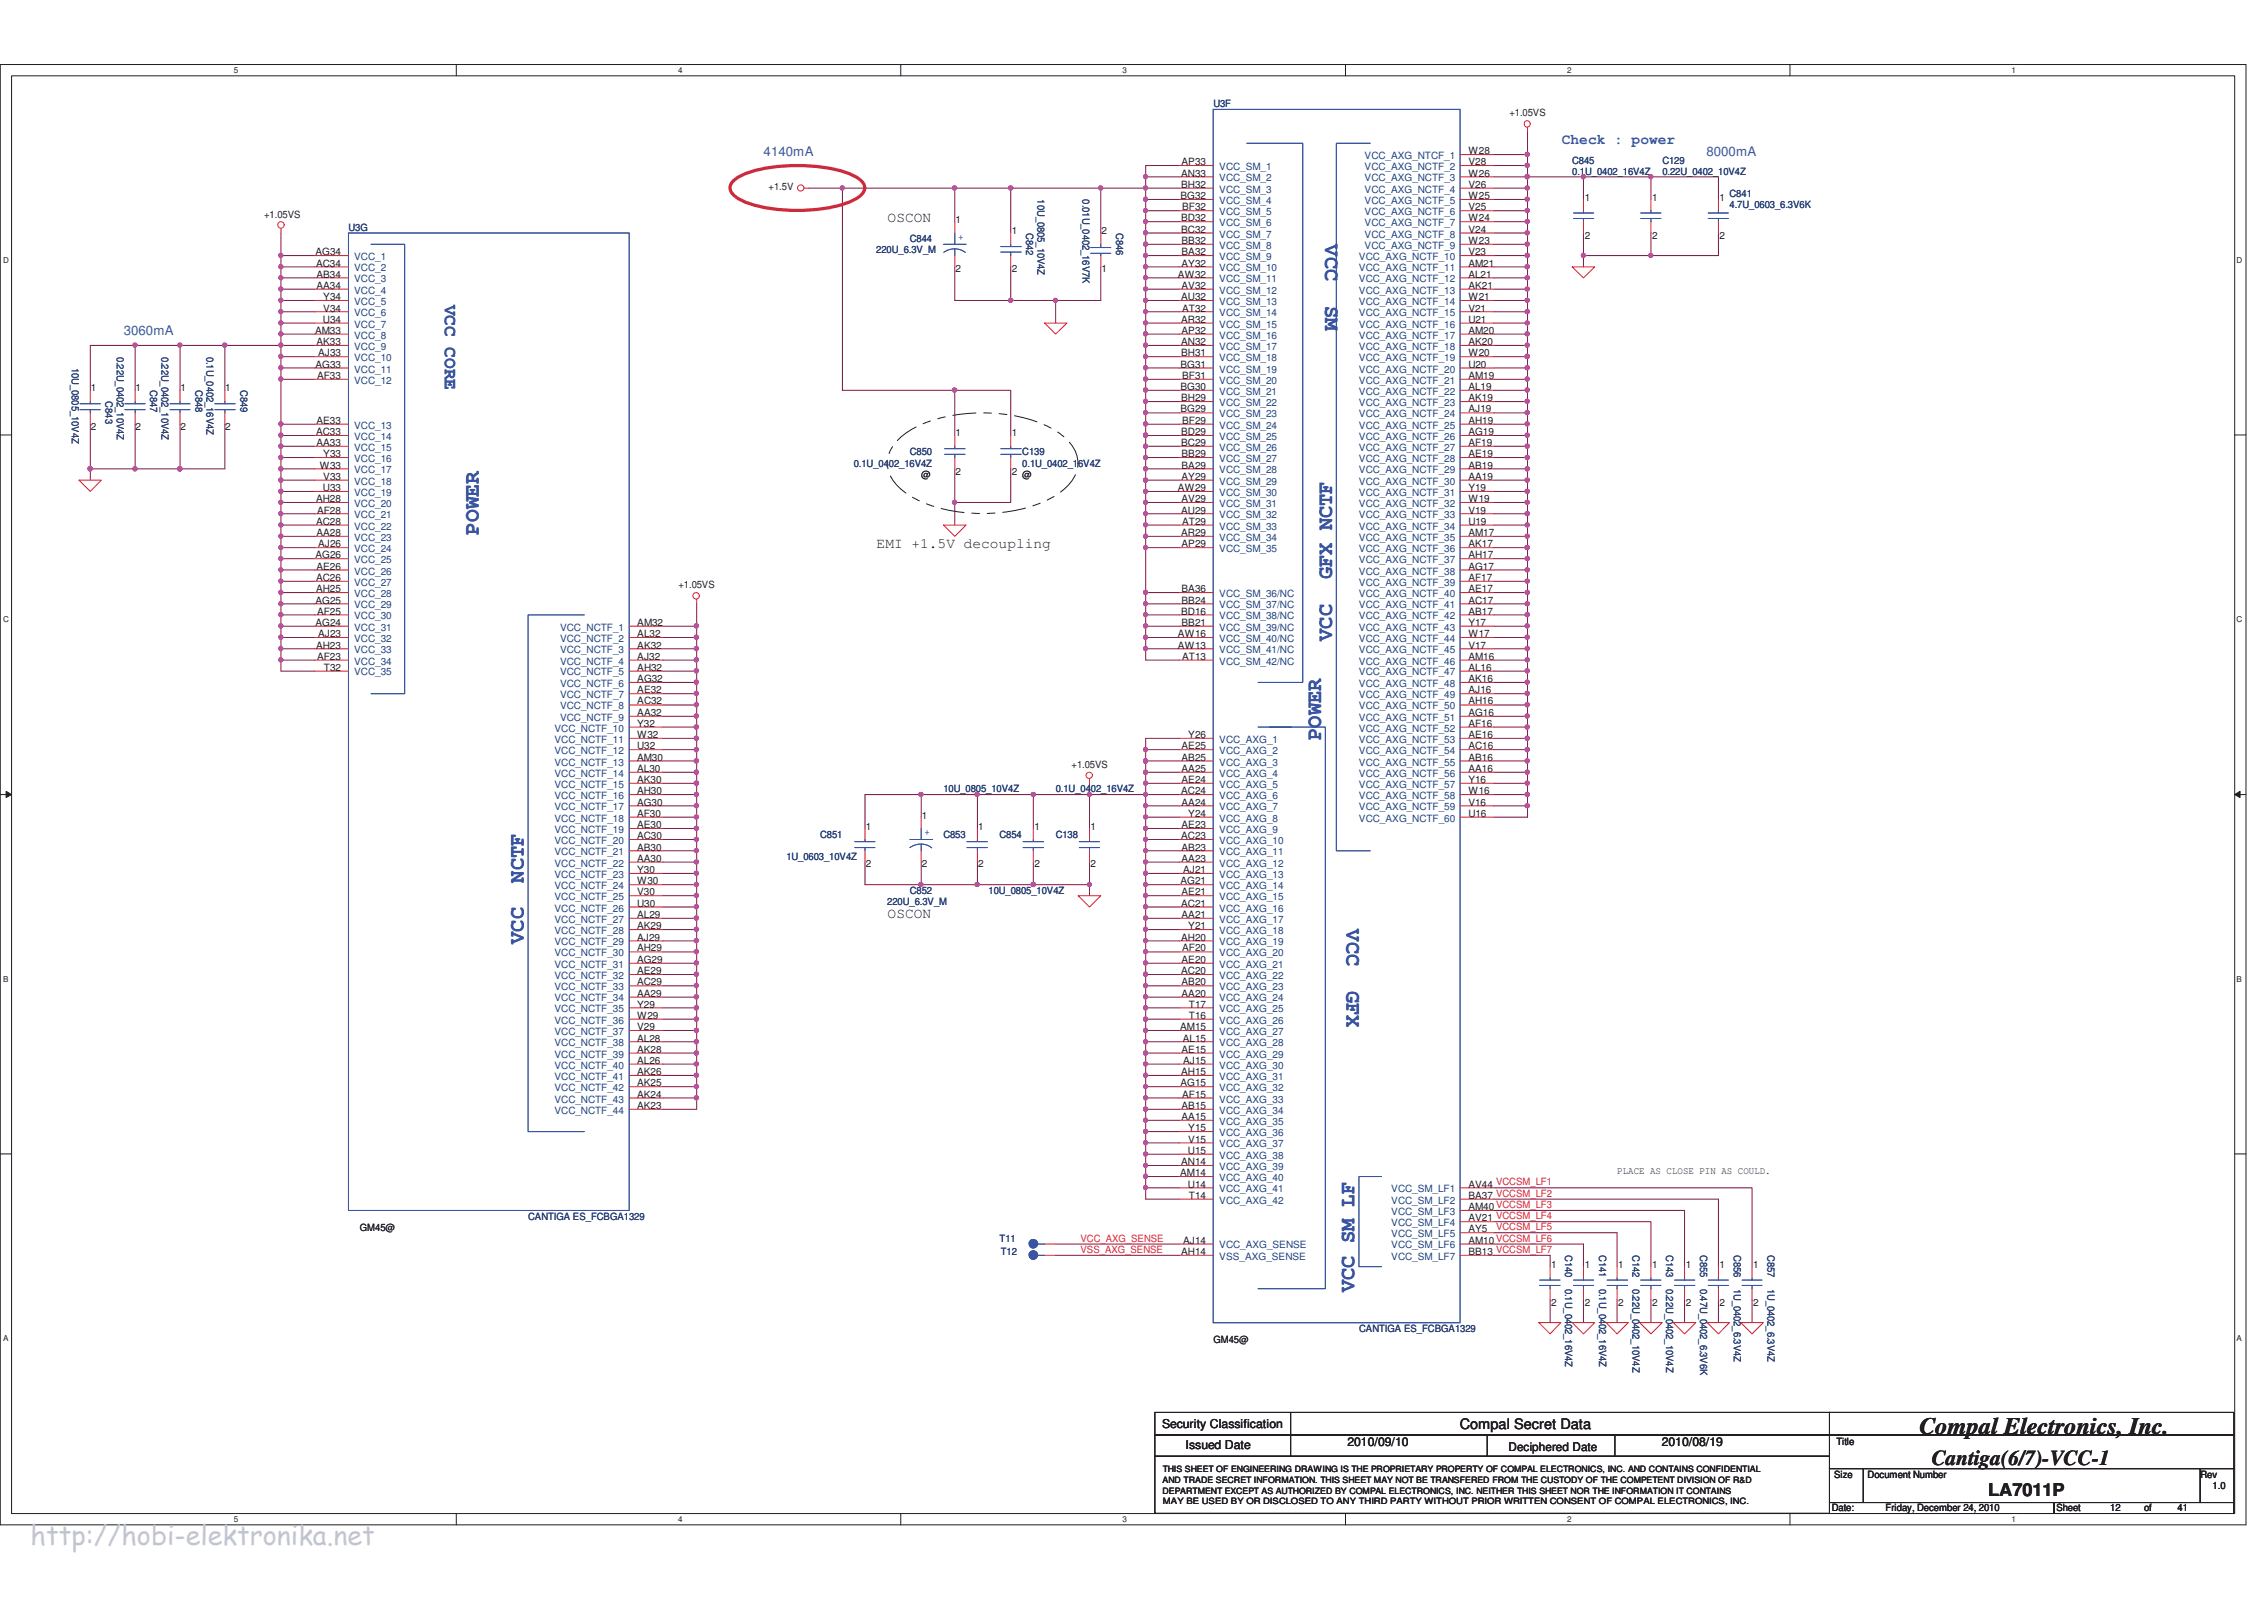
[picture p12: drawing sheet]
<svg xmlns="http://www.w3.org/2000/svg" width="297mm" height="210mm" viewBox="0 0 297 210" stroke-linecap="round" stroke-linejoin="round" font-family="sans-serif">
<defs><g id="words">
<text font-size="3.5" fill="#c7c9cb" x="4" y="202.6">http://hobi-elektronika.net</text>
<text font-size="3.1" fill="#221e1f" x="251.8" y="188">Compal Electronics, Inc.</text>
<g font-size="2.8" fill="#3a53a4">
<text x="173.8" y="32" transform="rotate(90 173.8 32)">VCC</text>
<text x="173.8" y="40.1" transform="rotate(90 173.8 40.1)">SM</text>
<text x="62.8" y="70.2" transform="rotate(-90 62.8 70.2)">POWER</text>
<text x="174.8" y="76" transform="rotate(-90 174.8 76)">GFX NCTF</text>
<text x="174.8" y="84" transform="rotate(-90 174.8 84)">VCC</text>
<text x="173.3" y="97" transform="rotate(-90 173.3 97)">POWER</text>
<text x="68.7" y="115.8" transform="rotate(-90 68.7 115.8)">NCTF</text>
<text x="68.7" y="123.8" transform="rotate(-90 68.7 123.8)">VCC</text>
<text x="176.6" y="121.9" transform="rotate(90 176.6 121.9)">VCC</text>
<text x="176.6" y="129.9" transform="rotate(90 176.6 129.9)">GFX</text>
<text x="177.7" y="169.5" transform="rotate(-90 177.7 169.5)">VCC SM LF</text>
</g>
<text font-size="2.8" fill="#221e1f" x="253.4" y="192.2">Cantiga(6/7)-VCC-1</text>
<text font-size="2.3" fill="#3a53a4" x="58.3" y="40" transform="rotate(90 58.3 40)">VCC CORE</text>
<text font-size="2.3" fill="#221e1f" x="260.9" y="196.3">LA7011P</text>
<text font-size="1.9" fill="#3a53a4" x="204.9" y="18.9">Check : power</text>
<g font-size="1.9" fill="#221e1f">
<text x="116.5" y="29.1">OSCON</text>
<text x="115" y="71.8">EMI +1.5V decoupling</text>
<text x="116.5" y="120.4">OSCON</text>
<text x="191.5" y="187.4">Compal Secret Data</text>
</g>
<g font-size="1.7" fill="#3a53a4">
<text x="100.2" y="20.4">4140mA</text>
<text x="223.9" y="20.4">8000mA</text>
<text x="16.2" y="44">3060mA</text>
</g>
<g font-size="1.6" fill="#221e1f">
<text x="152.5" y="187.3">Security Classification</text>
<text x="155.6" y="190.1">Issued Date</text>
<text x="176.8" y="189.7">2010/09/10</text>
<text x="197.9" y="190.3">Deciphered Date</text>
<text x="218" y="189.7">2010/08/19</text>
</g>
<g font-size="1.3" fill="#2d2d72">
<text x="159.2" y="14.1">U3F</text>
<text x="206.3" y="21.5">C845</text>
<text x="206.3" y="22.9">0.1U_0402_16V4Z</text>
<text x="218.1" y="21.5">C129</text>
<text x="218.1" y="22.9">0.22U_0402_10V4Z</text>
<text x="136.1" y="26.2" transform="rotate(90 136.1 26.2)">10U_0805_10V4Z</text>
<text x="142" y="26.2" transform="rotate(90 142 26.2)">0.01U_0402_16V7K</text>
<text x="226.9" y="25.9">C841</text>
<text x="226.9" y="27.3">4.7U_0603_6.3V6K</text>
<text x="45.7" y="30.3">U3G</text>
<text x="115" y="33.2">220U_6.3V_M</text>
<text x="119.4" y="31.7">C844</text>
<text x="134.7" y="30.6" transform="rotate(90 134.7 30.6)">C842</text>
<text x="146.4" y="30.6" transform="rotate(90 146.4 30.6)">C846</text>
<text x="15.3" y="46.8" transform="rotate(90 15.3 46.8)">0.22U_0402_10V4Z</text>
<text x="21.2" y="46.8" transform="rotate(90 21.2 46.8)">0.22U_0402_10V4Z</text>
<text x="27.1" y="46.8" transform="rotate(90 27.1 46.8)">0.1U_0402_16V4Z</text>
<text x="9.4" y="48.3" transform="rotate(90 9.4 48.3)">10U_0805_10V4Z</text>
<text x="13.8" y="52.7" transform="rotate(90 13.8 52.7)">C843</text>
<text x="19.7" y="51.2" transform="rotate(90 19.7 51.2)">C847</text>
<text x="25.7" y="51.2" transform="rotate(90 25.7 51.2)">C848</text>
<text x="31.5" y="51.2" transform="rotate(90 31.5 51.2)">C849</text>
<text x="119.4" y="59.7">C850</text>
<text x="134.1" y="59.7">C139</text>
<text x="112" y="61.2">0.1U_0402_16V4Z</text>
<text x="134.1" y="61.2">0.1U_0402_16V4Z</text>
<text x="123.8" y="103.9">10U_0805_10V4Z</text>
<text x="138.5" y="103.9">0.1U_0402_16V4Z</text>
<text x="103.2" y="112.8">1U_0603_10V4Z</text>
<text x="107.6" y="109.9">C851</text>
<text x="123.8" y="109.9">C853</text>
<text x="131.1" y="109.9">C854</text>
<text x="138.5" y="109.9">C138</text>
<text x="116.4" y="118.7">220U_6.3V_M</text>
<text x="119.4" y="117.2">C852</text>
<text x="129.7" y="117.2">10U_0805_10V4Z</text>
<text x="69.3" y="159.9">CANTIGA ES_FCBGA1329</text>
<text x="131.1" y="162.8">T11</text>
<text x="131.3" y="164.6">T12</text>
<text x="205.4" y="164.6" transform="rotate(90 205.4 164.6)">C140</text>
<text x="209.8" y="164.6" transform="rotate(90 209.8 164.6)">C141</text>
<text x="214.2" y="164.6" transform="rotate(90 214.2 164.6)">C142</text>
<text x="218.6" y="164.6" transform="rotate(90 218.6 164.6)">C143</text>
<text x="223.1" y="164.6" transform="rotate(90 223.1 164.6)">C855</text>
<text x="227.5" y="164.6" transform="rotate(90 227.5 164.6)">C856</text>
<text x="231.9" y="164.6" transform="rotate(90 231.9 164.6)">C857</text>
<text x="205.4" y="169" transform="rotate(90 205.4 169)">0.1U_0402_16V4Z</text>
<text x="209.8" y="169" transform="rotate(90 209.8 169)">0.1U_0402_16V4Z</text>
<text x="214.2" y="169" transform="rotate(90 214.2 169)">0.22U_0402_10V4Z</text>
<text x="218.6" y="169" transform="rotate(90 218.6 169)">0.22U_0402_10V4Z</text>
<text x="223.1" y="169" transform="rotate(90 223.1 169)">0.47U_0402_6.3V6K</text>
<text x="227.5" y="169" transform="rotate(90 227.5 169)">1U_0402_6.3V4Z</text>
<text x="231.9" y="169" transform="rotate(90 231.9 169)">1U_0402_6.3V4Z</text>
<text x="178.3" y="174.7">CANTIGA ES_FCBGA1329</text>
</g>
<g font-size="1.3" fill="#221e1f">
<text x="198" y="15.2">+1.05VS</text>
<text x="155" y="23.2">AN33</text>
<text x="155" y="21.7">AP33</text>
<text x="192.7" y="20.2">W28</text>
<text x="192.7" y="21.7">V28</text>
<text x="192.7" y="23.2">W26</text>
<text x="34.7" y="28.5">+1.05VS</text>
<text x="100.8" y="25">+1.5V</text>
<text x="125.4" y="29.2">1</text>
<text x="154.9" y="26.1">BG32</text>
<text x="155" y="24.6">BH32</text>
<text x="155" y="29">BD32</text>
<text x="155.1" y="27.6">BF32</text>
<text x="192.7" y="24.6">V26</text>
<text x="192.7" y="26.1">W25</text>
<text x="192.7" y="27.6">V25</text>
<text x="192.7" y="29">W24</text>
<text x="207.9" y="26.3">1</text>
<text x="216.8" y="26.3">1</text>
<text x="225.6" y="26.3">1</text>
<text x="41.4" y="33.5">AG34</text>
<text x="41.5" y="35">AC34</text>
<text x="125.4" y="35.7">2</text>
<text x="132.7" y="30.7">1</text>
<text x="132.7" y="35.7">2</text>
<text x="144.5" y="35.7">1</text>
<text x="144.5" y="30.7">2</text>
<text x="155" y="30.5">BC32</text>
<text x="155" y="32">BB32</text>
<text x="155" y="33.5">BA32</text>
<text x="155" y="35">AY32</text>
<text x="192.7" y="33.5">V23</text>
<text x="192.7" y="35">AM21</text>
<text x="192.7" y="30.5">V24</text>
<text x="192.7" y="32">W23</text>
<text x="207.9" y="31.3">2</text>
<text x="216.8" y="31.3">2</text>
<text x="225.6" y="31.3">2</text>
<text x="41.5" y="36.4">AB34</text>
<text x="41.5" y="37.9">AA34</text>
<text x="42.4" y="39.4">Y34</text>
<text x="42.4" y="40.9">V34</text>
<text x="154.5" y="36.4">AW32</text>
<text x="155" y="39.4">AU32</text>
<text x="155" y="37.9">AV32</text>
<text x="155.1" y="40.9">AT32</text>
<text x="192.7" y="36.4">AL21</text>
<text x="192.7" y="37.9">AK21</text>
<text x="192.7" y="39.4">W21</text>
<text x="192.7" y="40.9">V21</text>
<text x="41.3" y="43.8">AM33</text>
<text x="41.5" y="45.3">AK33</text>
<text x="41.7" y="46.7">AJ33</text>
<text x="42.4" y="42.3">U34</text>
<text x="155" y="42.3">AR32</text>
<text x="155" y="45.3">AN32</text>
<text x="155" y="46.7">BH31</text>
<text x="155" y="43.8">AP32</text>
<text x="192.7" y="42.3">U21</text>
<text x="192.7" y="43.8">AM20</text>
<text x="192.7" y="45.3">AK20</text>
<text x="192.7" y="46.7">W20</text>
<text x="11.9" y="51.3">1</text>
<text x="17.8" y="51.3">1</text>
<text x="23.7" y="51.3">1</text>
<text x="29.6" y="51.3">1</text>
<text x="41.4" y="48.2">AG33</text>
<text x="41.6" y="49.7">AF33</text>
<text x="154.9" y="48.2">BG31</text>
<text x="154.9" y="51.1">BG30</text>
<text x="155" y="52.6">BH29</text>
<text x="155.1" y="49.7">BF31</text>
<text x="192.7" y="48.2">U20</text>
<text x="192.7" y="49.7">AM19</text>
<text x="192.7" y="51.1">AL19</text>
<text x="192.7" y="52.6">AK19</text>
<text x="11.9" y="56.3">2</text>
<text x="17.8" y="56.3">2</text>
<text x="23.7" y="56.3">2</text>
<text x="29.6" y="56.3">2</text>
<text x="41.5" y="57">AC33</text>
<text x="41.5" y="55.6">AE33</text>
<text x="41.5" y="58.5">AA33</text>
<text x="42.4" y="60">Y33</text>
<text x="125.4" y="57.2">1</text>
<text x="132.7" y="57.2">1</text>
<text x="154.9" y="54.1">BG29</text>
<text x="155" y="57">BD29</text>
<text x="155" y="58.5">BC29</text>
<text x="155" y="60">BB29</text>
<text x="155.1" y="55.6">BF29</text>
<text x="192.7" y="54.1">AJ19</text>
<text x="192.7" y="55.6">AH19</text>
<text x="192.7" y="57">AG19</text>
<text x="192.7" y="58.5">AF19</text>
<text x="192.7" y="60">AE19</text>
<text x="41.5" y="65.9">AH28</text>
<text x="41.9" y="61.5">W33</text>
<text x="42.4" y="64.4">U33</text>
<text x="42.4" y="62.9">V33</text>
<text x="120.9" y="62.7">@</text>
<text x="125.4" y="62.2">2</text>
<text x="132.7" y="62.2">2</text>
<text x="134.1" y="62.7">@</text>
<text x="154.5" y="64.4">AW29</text>
<text x="155" y="61.5">BA29</text>
<text x="155" y="62.9">AY29</text>
<text x="155" y="65.9">AV29</text>
<text x="192.7" y="61.5">AB19</text>
<text x="192.7" y="62.9">AA19</text>
<text x="192.7" y="64.4">Y19</text>
<text x="192.7" y="65.9">W19</text>
<text x="41.5" y="68.8">AC28</text>
<text x="41.5" y="70.3">AA28</text>
<text x="41.6" y="67.3">AF28</text>
<text x="41.7" y="71.8">AJ26</text>
<text x="155" y="67.3">AU29</text>
<text x="155" y="70.3">AR29</text>
<text x="155" y="71.8">AP29</text>
<text x="155.1" y="68.8">AT29</text>
<text x="192.7" y="67.3">V19</text>
<text x="192.7" y="68.8">U19</text>
<text x="192.7" y="70.3">AM17</text>
<text x="192.7" y="71.8">AK17</text>
<text x="41.4" y="73.2">AG26</text>
<text x="41.5" y="76.2">AC26</text>
<text x="41.5" y="77.7">AH25</text>
<text x="41.5" y="74.7">AE26</text>
<text x="89" y="77.1">+1.05VS</text>
<text x="155" y="77.7">BA36</text>
<text x="192.7" y="73.2">AH17</text>
<text x="192.7" y="74.7">AG17</text>
<text x="192.7" y="76.2">AF17</text>
<text x="192.7" y="77.7">AE17</text>
<text x="41.4" y="79.2">AG25</text>
<text x="41.4" y="82.1">AG24</text>
<text x="41.6" y="80.6">AF25</text>
<text x="41.7" y="83.6">AJ23</text>
<text x="83.6" y="82.1">AM32</text>
<text x="83.6" y="83.6">AL32</text>
<text x="154.5" y="83.6">AW16</text>
<text x="155" y="80.6">BD16</text>
<text x="155" y="79.2">BB24</text>
<text x="155" y="82.1">BB21</text>
<text x="192.7" y="79.2">AC17</text>
<text x="192.7" y="80.6">AB17</text>
<text x="192.7" y="82.1">Y17</text>
<text x="192.7" y="83.6">W17</text>
<text x="41.5" y="85.1">AH23</text>
<text x="41.6" y="86.5">AF23</text>
<text x="42.5" y="88">T32</text>
<text x="83.6" y="85.1">AK32</text>
<text x="83.6" y="86.5">AJ32</text>
<text x="83.6" y="88">AH32</text>
<text x="83.6" y="89.4">AG32</text>
<text x="154.5" y="85.1">AW13</text>
<text x="155.1" y="86.5">AT13</text>
<text x="192.7" y="85.1">V17</text>
<text x="192.7" y="86.5">AM16</text>
<text x="192.7" y="88">AL16</text>
<text x="192.7" y="89.4">AK16</text>
<text x="83.6" y="95.3">Y32</text>
<text x="83.6" y="90.9">AE32</text>
<text x="83.6" y="92.4">AC32</text>
<text x="83.6" y="93.9">AA32</text>
<text x="192.7" y="90.9">AJ16</text>
<text x="192.7" y="92.4">AH16</text>
<text x="192.7" y="93.9">AG16</text>
<text x="192.7" y="95.3">AF16</text>
<text x="83.6" y="96.8">W32</text>
<text x="83.6" y="98.3">U32</text>
<text x="83.6" y="99.8">AM30</text>
<text x="83.6" y="101.3">AL30</text>
<text x="140.6" y="100.7">+1.05VS</text>
<text x="155" y="98.3">AE25</text>
<text x="155" y="99.8">AB25</text>
<text x="155" y="101.3">AA25</text>
<text x="155.9" y="96.8">Y26</text>
<text x="192.7" y="96.8">AE16</text>
<text x="192.7" y="98.3">AC16</text>
<text x="192.7" y="99.8">AB16</text>
<text x="192.7" y="101.3">AA16</text>
<text x="83.6" y="102.7">AK30</text>
<text x="83.6" y="104.2">AH30</text>
<text x="83.6" y="105.7">AG30</text>
<text x="83.6" y="107.1">AF30</text>
<text x="120.9" y="107.4">1</text>
<text x="155" y="104.2">AC24</text>
<text x="155" y="102.7">AE24</text>
<text x="155" y="105.7">AA24</text>
<text x="155.9" y="107.1">Y24</text>
<text x="192.7" y="102.7">Y16</text>
<text x="192.7" y="104.2">W16</text>
<text x="192.7" y="105.7">V16</text>
<text x="192.7" y="107.1">U16</text>
<text x="83.6" y="108.6">AE30</text>
<text x="83.6" y="110.1">AC30</text>
<text x="83.6" y="111.6">AB30</text>
<text x="83.6" y="113">AA30</text>
<text x="113.6" y="108.8">1</text>
<text x="113.6" y="113.8">2</text>
<text x="120.9" y="113.8">2</text>
<text x="128.3" y="108.8">1</text>
<text x="128.3" y="113.8">2</text>
<text x="135.7" y="108.8">1</text>
<text x="135.7" y="113.8">2</text>
<text x="143.1" y="108.8">1</text>
<text x="143.1" y="113.8">2</text>
<text x="155" y="110.1">AC23</text>
<text x="155" y="108.6">AE23</text>
<text x="155" y="111.6">AB23</text>
<text x="155" y="113">AA23</text>
<text x="83.6" y="114.5">Y30</text>
<text x="83.6" y="116">W30</text>
<text x="83.6" y="117.4">V30</text>
<text x="83.6" y="118.9">U30</text>
<text x="154.9" y="116">AG21</text>
<text x="155" y="118.9">AC21</text>
<text x="155" y="117.4">AE21</text>
<text x="155.2" y="114.5">AJ21</text>
<text x="83.6" y="120.4">AL29</text>
<text x="83.6" y="121.9">AK29</text>
<text x="83.6" y="123.4">AJ29</text>
<text x="83.6" y="124.8">AH29</text>
<text x="155" y="123.4">AH20</text>
<text x="155" y="120.4">AA21</text>
<text x="155.1" y="124.8">AF20</text>
<text x="155.9" y="121.9">Y21</text>
<text x="83.6" y="126.3">AG29</text>
<text x="83.6" y="127.7">AE29</text>
<text x="83.6" y="129.2">AC29</text>
<text x="83.6" y="130.7">AA29</text>
<text x="155" y="127.7">AC20</text>
<text x="155" y="126.3">AE20</text>
<text x="155" y="129.2">AB20</text>
<text x="155" y="130.7">AA20</text>
<text x="83.6" y="132.2">Y29</text>
<text x="83.6" y="133.6">W29</text>
<text x="83.6" y="135.1">V29</text>
<text x="83.6" y="136.6">AL28</text>
<text x="154.8" y="135.1">AM15</text>
<text x="155.2" y="136.6">AL15</text>
<text x="156" y="132.2">T17</text>
<text x="156" y="133.6">T16</text>
<text x="83.6" y="138.1">AK28</text>
<text x="83.6" y="139.5">AL26</text>
<text x="83.6" y="141">AK26</text>
<text x="83.6" y="142.5">AK25</text>
<text x="83.6" y="144">AK24</text>
<text x="154.9" y="142.5">AG15</text>
<text x="155" y="141">AH15</text>
<text x="155" y="138.1">AE15</text>
<text x="155.1" y="144">AF15</text>
<text x="155.2" y="139.5">AJ15</text>
<text x="83.6" y="145.5">AK23</text>
<text x="155" y="145.5">AB15</text>
<text x="155" y="146.9">AA15</text>
<text x="155.9" y="148.4">Y15</text>
<text x="155.9" y="149.9">V15</text>
<text x="154.8" y="154.3">AM14</text>
<text x="155" y="152.8">AN14</text>
<text x="155.9" y="151.3">U15</text>
<text x="155.9" y="155.8">U14</text>
<text x="192.7" y="155.8">AV44 VCCSM_LF1</text>
<text x="212.2" y="153.9">PLACE AS CLOSE PIN AS COULD.</text>
<text x="47.2" y="161.4">GM45@</text>
<text x="156" y="157.2">T14</text>
<text x="192.7" y="157.2">BA37 VCCSM_LF2</text>
<text x="192.7" y="158.7">AM40 VCCSM_LF3</text>
<text x="192.7" y="160.2">AV21 VCCSM_LF4</text>
<text x="192.7" y="161.6">AY5</text>
<text x="155" y="164.6">AH14</text>
<text x="155.2" y="163.1">AJ14</text>
<text x="192.7" y="163.1">AM10 VCCSM_LF6</text>
<text x="192.7" y="164.6">BB13 VCCSM_LF7</text>
<text x="203.5" y="166.3">1</text>
<text x="207.9" y="166.3">1</text>
<text x="212.3" y="166.3">1</text>
<text x="216.8" y="166.3">1</text>
<text x="221.2" y="166.3">1</text>
<text x="225.6" y="166.3">1</text>
<text x="230" y="166.3">1</text>
<text x="203.5" y="171.2">2</text>
<text x="207.9" y="171.2">2</text>
<text x="212.3" y="171.2">2</text>
<text x="216.8" y="171.2">2</text>
<text x="221.2" y="171.2">2</text>
<text x="225.6" y="171.2">2</text>
<text x="230" y="171.2">2</text>
<text x="159.2" y="176.2">GM45@</text>
<text x="240.9" y="189.5">Title</text>
<text x="240.6" y="193.8">Size</text>
<text x="245" y="193.8">Document Number</text>
<text x="288.7" y="193.8">Rev</text>
<text x="290.3" y="195.3">1.0</text>
<text x="240.3" y="198.2">Date:</text>
<text x="247.4" y="198.2">Friday, December 24, 2010</text>
<text x="269.8" y="198.2">Sheet</text>
<text x="276.9" y="198.2">12</text>
<text x="281.3" y="198.2">of</text>
<text x="285.7" y="198.2">41</text>
</g>
<g font-size="1.3" fill="#1d437e">
<text x="160" y="22.3">VCC_SM_1</text>
<text x="160" y="23.8">VCC_SM_2</text>
<text x="179" y="20.9">VCC_AXG_NTCF_1</text>
<text x="179" y="22.3">VCC_AXG_NCTF_2</text>
<text x="179" y="23.8">VCC_AXG_NCTF_3</text>
<text x="160" y="25.3">VCC_SM_3</text>
<text x="160" y="26.8">VCC_SM_4</text>
<text x="160" y="28.2">VCC_SM_5</text>
<text x="160" y="29.7">VCC_SM_6</text>
<text x="179" y="25.3">VCC_AXG_NCTF_4</text>
<text x="179" y="26.8">VCC_AXG_NCTF_5</text>
<text x="179" y="28.2">VCC_AXG_NCTF_6</text>
<text x="179" y="29.7">VCC_AXG_NCTF_7</text>
<text x="46.5" y="34.1">VCC_1</text>
<text x="46.5" y="35.6">VCC_2</text>
<text x="160" y="31.2">VCC_SM_7</text>
<text x="160" y="32.6">VCC_SM_8</text>
<text x="160" y="34.1">VCC_SM_9</text>
<text x="160" y="35.6">VCC_SM_10</text>
<text x="178.3" y="34.1">VCC_AXG_NCTF_10</text>
<text x="178.3" y="35.6">VCC_AXG_NCTF_11</text>
<text x="179" y="31.2">VCC_AXG_NCTF_8</text>
<text x="179" y="32.6">VCC_AXG_NCTF_9</text>
<text x="46.5" y="37">VCC_3</text>
<text x="46.5" y="38.5">VCC_4</text>
<text x="46.5" y="40">VCC_5</text>
<text x="46.5" y="41.5">VCC_6</text>
<text x="160" y="37">VCC_SM_11</text>
<text x="160" y="38.5">VCC_SM_12</text>
<text x="160" y="40">VCC_SM_13</text>
<text x="160" y="41.5">VCC_SM_14</text>
<text x="178.3" y="37">VCC_AXG_NCTF_12</text>
<text x="178.3" y="38.5">VCC_AXG_NCTF_13</text>
<text x="178.3" y="40">VCC_AXG_NCTF_14</text>
<text x="178.3" y="41.5">VCC_AXG_NCTF_15</text>
<text x="46.5" y="43">VCC_7</text>
<text x="46.5" y="44.4">VCC_8</text>
<text x="46.5" y="45.9">VCC_9</text>
<text x="46.5" y="47.4">VCC_10</text>
<text x="160" y="43">VCC_SM_15</text>
<text x="160" y="44.4">VCC_SM_16</text>
<text x="160" y="45.9">VCC_SM_17</text>
<text x="160" y="47.4">VCC_SM_18</text>
<text x="178.3" y="43">VCC_AXG_NCTF_16</text>
<text x="178.3" y="44.4">VCC_AXG_NCTF_17</text>
<text x="178.3" y="45.9">VCC_AXG_NCTF_18</text>
<text x="178.3" y="47.4">VCC_AXG_NCTF_19</text>
<text x="46.5" y="48.9">VCC_11</text>
<text x="46.5" y="50.3">VCC_12</text>
<text x="160" y="48.9">VCC_SM_19</text>
<text x="160" y="50.3">VCC_SM_20</text>
<text x="160" y="51.8">VCC_SM_21</text>
<text x="160" y="53.2">VCC_SM_22</text>
<text x="178.3" y="48.9">VCC_AXG_NCTF_20</text>
<text x="178.3" y="50.3">VCC_AXG_NCTF_21</text>
<text x="178.3" y="51.8">VCC_AXG_NCTF_22</text>
<text x="178.3" y="53.2">VCC_AXG_NCTF_23</text>
<text x="46.5" y="56.2">VCC_13</text>
<text x="46.5" y="57.7">VCC_14</text>
<text x="46.5" y="59.1">VCC_15</text>
<text x="160" y="54.7">VCC_SM_23</text>
<text x="160" y="56.2">VCC_SM_24</text>
<text x="160" y="57.7">VCC_SM_25</text>
<text x="160" y="59.1">VCC_SM_26</text>
<text x="178.3" y="54.7">VCC_AXG_NCTF_24</text>
<text x="178.3" y="56.2">VCC_AXG_NCTF_25</text>
<text x="178.3" y="57.7">VCC_AXG_NCTF_26</text>
<text x="178.3" y="59.1">VCC_AXG_NCTF_27</text>
<text x="46.5" y="60.6">VCC_16</text>
<text x="46.5" y="62.1">VCC_17</text>
<text x="46.5" y="63.6">VCC_18</text>
<text x="46.5" y="65.1">VCC_19</text>
<text x="160" y="60.6">VCC_SM_27</text>
<text x="160" y="62.1">VCC_SM_28</text>
<text x="160" y="63.6">VCC_SM_29</text>
<text x="160" y="65.1">VCC_SM_30</text>
<text x="178.3" y="60.6">VCC_AXG_NCTF_28</text>
<text x="178.3" y="62.1">VCC_AXG_NCTF_29</text>
<text x="178.3" y="63.6">VCC_AXG_NCTF_30</text>
<text x="178.3" y="65.1">VCC_AXG_NCTF_31</text>
<text x="46.5" y="66.5">VCC_20</text>
<text x="46.5" y="68">VCC_21</text>
<text x="46.5" y="69.5">VCC_22</text>
<text x="46.5" y="70.9">VCC_23</text>
<text x="160" y="66.5">VCC_SM_31</text>
<text x="160" y="68">VCC_SM_32</text>
<text x="160" y="69.5">VCC_SM_33</text>
<text x="160" y="70.9">VCC_SM_34</text>
<text x="178.3" y="66.5">VCC_AXG_NCTF_32</text>
<text x="178.3" y="68">VCC_AXG_NCTF_33</text>
<text x="178.3" y="69.5">VCC_AXG_NCTF_34</text>
<text x="178.3" y="70.9">VCC_AXG_NCTF_35</text>
<text x="46.5" y="72.4">VCC_24</text>
<text x="46.5" y="73.9">VCC_25</text>
<text x="46.5" y="75.4">VCC_26</text>
<text x="46.5" y="76.8">VCC_27</text>
<text x="160" y="72.4">VCC_SM_35</text>
<text x="178.3" y="72.4">VCC_AXG_NCTF_36</text>
<text x="178.3" y="73.9">VCC_AXG_NCTF_37</text>
<text x="178.3" y="75.4">VCC_AXG_NCTF_38</text>
<text x="178.3" y="76.8">VCC_AXG_NCTF_39</text>
<text x="46.5" y="78.3">VCC_28</text>
<text x="46.5" y="79.8">VCC_29</text>
<text x="46.5" y="81.2">VCC_30</text>
<text x="46.5" y="82.7">VCC_31</text>
<text x="73.5" y="82.7">VCC_NCTF_1</text>
<text x="160" y="78.3">VCC_SM_36/NC</text>
<text x="160" y="79.8">VCC_SM_37/NC</text>
<text x="160" y="81.2">VCC_SM_38/NC</text>
<text x="160" y="82.7">VCC_SM_39/NC</text>
<text x="178.3" y="78.3">VCC_AXG_NCTF_40</text>
<text x="178.3" y="79.8">VCC_AXG_NCTF_41</text>
<text x="178.3" y="81.2">VCC_AXG_NCTF_42</text>
<text x="178.3" y="82.7">VCC_AXG_NCTF_43</text>
<text x="46.5" y="84.2">VCC_32</text>
<text x="46.5" y="85.7">VCC_33</text>
<text x="46.5" y="87.2">VCC_34</text>
<text x="46.5" y="88.6">VCC_35</text>
<text x="73.5" y="84.2">VCC_NCTF_2</text>
<text x="73.5" y="85.7">VCC_NCTF_3</text>
<text x="73.5" y="87.2">VCC_NCTF_4</text>
<text x="73.5" y="88.6">VCC_NCTF_5</text>
<text x="160" y="84.2">VCC_SM_40/NC</text>
<text x="160" y="85.7">VCC_SM_41/NC</text>
<text x="160" y="87.2">VCC_SM_42/NC</text>
<text x="178.3" y="84.2">VCC_AXG_NCTF_44</text>
<text x="178.3" y="85.7">VCC_AXG_NCTF_45</text>
<text x="178.3" y="87.2">VCC_AXG_NCTF_46</text>
<text x="178.3" y="88.6">VCC_AXG_NCTF_47</text>
<text x="72.7" y="96">VCC_NCTF_10</text>
<text x="73.5" y="90.1">VCC_NCTF_6</text>
<text x="73.5" y="91.5">VCC_NCTF_7</text>
<text x="73.5" y="93">VCC_NCTF_8</text>
<text x="73.5" y="94.5">VCC_NCTF_9</text>
<text x="178.3" y="90.1">VCC_AXG_NCTF_48</text>
<text x="178.3" y="91.5">VCC_AXG_NCTF_49</text>
<text x="178.3" y="93">VCC_AXG_NCTF_50</text>
<text x="178.3" y="94.5">VCC_AXG_NCTF_51</text>
<text x="178.3" y="96">VCC_AXG_NCTF_52</text>
<text x="72.7" y="97.4">VCC_NCTF_11</text>
<text x="72.7" y="98.9">VCC_NCTF_12</text>
<text x="72.7" y="100.4">VCC_NCTF_13</text>
<text x="72.7" y="101.9">VCC_NCTF_14</text>
<text x="160" y="97.4">VCC_AXG_1</text>
<text x="160" y="98.9">VCC_AXG_2</text>
<text x="160" y="100.4">VCC_AXG_3</text>
<text x="160" y="101.9">VCC_AXG_4</text>
<text x="178.3" y="97.4">VCC_AXG_NCTF_53</text>
<text x="178.3" y="98.9">VCC_AXG_NCTF_54</text>
<text x="178.3" y="100.4">VCC_AXG_NCTF_55</text>
<text x="178.3" y="101.9">VCC_AXG_NCTF_56</text>
<text x="72.7" y="103.3">VCC_NCTF_15</text>
<text x="72.7" y="104.8">VCC_NCTF_16</text>
<text x="72.7" y="106.3">VCC_NCTF_17</text>
<text x="72.7" y="107.8">VCC_NCTF_18</text>
<text x="160" y="103.3">VCC_AXG_5</text>
<text x="160" y="104.8">VCC_AXG_6</text>
<text x="160" y="106.3">VCC_AXG_7</text>
<text x="160" y="107.8">VCC_AXG_8</text>
<text x="178.3" y="103.3">VCC_AXG_NCTF_57</text>
<text x="178.3" y="104.8">VCC_AXG_NCTF_58</text>
<text x="178.3" y="106.3">VCC_AXG_NCTF_59</text>
<text x="178.3" y="107.8">VCC_AXG_NCTF_60</text>
<text x="72.7" y="109.3">VCC_NCTF_19</text>
<text x="72.7" y="110.7">VCC_NCTF_20</text>
<text x="72.7" y="112.2">VCC_NCTF_21</text>
<text x="72.7" y="113.7">VCC_NCTF_22</text>
<text x="160" y="109.3">VCC_AXG_9</text>
<text x="160" y="110.7">VCC_AXG_10</text>
<text x="160" y="112.2">VCC_AXG_11</text>
<text x="160" y="113.7">VCC_AXG_12</text>
<text x="72.7" y="115.2">VCC_NCTF_23</text>
<text x="72.7" y="116.6">VCC_NCTF_24</text>
<text x="72.7" y="118.1">VCC_NCTF_25</text>
<text x="72.7" y="119.6">VCC_NCTF_26</text>
<text x="160" y="115.2">VCC_AXG_13</text>
<text x="160" y="116.6">VCC_AXG_14</text>
<text x="160" y="118.1">VCC_AXG_15</text>
<text x="160" y="119.6">VCC_AXG_16</text>
<text x="72.7" y="121">VCC_NCTF_27</text>
<text x="72.7" y="122.5">VCC_NCTF_28</text>
<text x="72.7" y="124">VCC_NCTF_29</text>
<text x="72.7" y="125.4">VCC_NCTF_30</text>
<text x="160" y="121">VCC_AXG_17</text>
<text x="160" y="122.5">VCC_AXG_18</text>
<text x="160" y="124">VCC_AXG_19</text>
<text x="160" y="125.4">VCC_AXG_20</text>
<text x="72.7" y="126.9">VCC_NCTF_31</text>
<text x="72.7" y="128.4">VCC_NCTF_32</text>
<text x="72.7" y="129.9">VCC_NCTF_33</text>
<text x="72.7" y="131.3">VCC_NCTF_34</text>
<text x="160" y="126.9">VCC_AXG_21</text>
<text x="160" y="128.4">VCC_AXG_22</text>
<text x="160" y="129.9">VCC_AXG_23</text>
<text x="160" y="131.3">VCC_AXG_24</text>
<text x="72.7" y="132.8">VCC_NCTF_35</text>
<text x="72.7" y="134.3">VCC_NCTF_36</text>
<text x="72.7" y="135.8">VCC_NCTF_37</text>
<text x="72.7" y="137.2">VCC_NCTF_38</text>
<text x="160" y="132.8">VCC_AXG_25</text>
<text x="160" y="134.3">VCC_AXG_26</text>
<text x="160" y="135.8">VCC_AXG_27</text>
<text x="160" y="137.2">VCC_AXG_28</text>
<text x="72.7" y="138.7">VCC_NCTF_39</text>
<text x="72.7" y="140.2">VCC_NCTF_40</text>
<text x="72.7" y="141.6">VCC_NCTF_41</text>
<text x="72.7" y="143.1">VCC_NCTF_42</text>
<text x="160" y="138.7">VCC_AXG_29</text>
<text x="160" y="140.2">VCC_AXG_30</text>
<text x="160" y="141.6">VCC_AXG_31</text>
<text x="160" y="143.1">VCC_AXG_32</text>
<text x="72.7" y="144.6">VCC_NCTF_43</text>
<text x="72.7" y="146.1">VCC_NCTF_44</text>
<text x="160" y="144.6">VCC_AXG_33</text>
<text x="160" y="146.1">VCC_AXG_34</text>
<text x="160" y="147.5">VCC_AXG_35</text>
<text x="160" y="149">VCC_AXG_36</text>
<text x="160" y="150.5">VCC_AXG_37</text>
<text x="160" y="152">VCC_AXG_38</text>
<text x="160" y="153.5">VCC_AXG_39</text>
<text x="160" y="154.9">VCC_AXG_40</text>
<text x="160" y="156.4">VCC_AXG_41</text>
<text x="160" y="157.9">VCC_AXG_42</text>
<text x="182.5" y="156.4">VCC_SM_LF1</text>
<text x="182.5" y="157.9">VCC_SM_LF2</text>
<text x="182.5" y="159.4">VCC_SM_LF3</text>
<text x="182.5" y="160.8">VCC_SM_LF4</text>
<text x="160" y="163.7">VCC_AXG_SENSE</text>
<text x="160" y="165.2">VSS_AXG_SENSE</text>
<text x="182.5" y="162.2">VCC_SM_LF5</text>
<text x="182.5" y="163.7">VCC_SM_LF6</text>
<text x="182.5" y="165.2">VCC_SM_LF7</text>
</g>
<g font-size="1.3" fill="#3a53a4">
<text x="125.7" y="31.5">+</text>
<text x="121.3" y="109.5">+</text>
</g>
<g font-size="1.3" fill="#ec2426">
<text x="196.3" y="161.4">VCCSM_LF5</text>
<text x="141.8" y="162.8">VCC_AXG_SENSE</text>
<text x="141.8" y="164.3">VSS_AXG_SENSE</text>
</g>
<g font-size="1.1" fill="#221e1f">
<text x="30.7" y="9.6">5</text>
<text x="89" y="9.6">4</text>
<text x="147.3" y="9.6">3</text>
<text x="205.6" y="9.6">2</text>
<text x="263.9" y="9.6">1</text>
<text x=".4" y="34.5">D</text>
<text x="293.4" y="34.5">D</text>
<text x=".4" y="81.6">C</text>
<text x="293.4" y="81.6">C</text>
<text x=".4" y="128.7">B</text>
<text x="293.4" y="128.7">B</text>
<text x=".4" y="175.9">A</text>
<text x="293.4" y="175.9">A</text>
<text x="152.5" y="195.9">DEPARTMENT EXCEPT AS AUTHORIZED BY COMPAL ELECTRONICS, INC. NEITHER THIS SHEET NOR THE INFORMATION IT CONTAINS</text>
<text x="152.5" y="194.5">AND TRADE SECRET INFORMATION. THIS SHEET MAY NOT BE TRANSFERED FROM THE CUSTODY OF THE COMPETENT DIVISION OF R&amp;D</text>
<text x="152.5" y="193.1">THIS SHEET OF ENGINEERING DRAWING IS THE PROPRIETARY PROPERTY OF COMPAL ELECTRONICS, INC. AND CONTAINS CONFIDENTIAL</text>
<text x="152.6" y="197.3">MAY BE USED BY OR DISCLOSED TO ANY THIRD PARTY WITHOUT PRIOR WRITTEN CONSENT OF COMPAL ELECTRONICS, INC.</text>
<text x="30.7" y="199.6">5</text>
<text x="89" y="199.6">4</text>
<text x="147.3" y="199.6">3</text>
<text x="205.6" y="199.6">2</text>
<text x="263.9" y="199.6">1</text>
</g>
</g></defs>
<path d="M0 8.5h294.7v191.5h-294.7zM1.5 9.9h291.7v188.6h-291.7z" fill="none" stroke="#221e1f" stroke-width=".13"/>
<g fill="#fff">
<path d="M30.7 8.6h.6v1.2h-.6z"/>
<path d="M30.7 198.7h.6v1.1h-.6z"/>
</g>
<path d="M59.9 8.5v1.4M59.9 198.5v1.5" fill="none" stroke="#221e1f" stroke-width=".13"/>
<g fill="#fff">
<path d="M89 8.6h.6v1.2h-.6z"/>
<path d="M89 198.7h.6v1.1h-.6z"/>
</g>
<path d="M118.2 8.5v1.4M118.2 198.5v1.5" fill="none" stroke="#221e1f" stroke-width=".13"/>
<g fill="#fff">
<path d="M147.4 8.6h.5v1.2h-.5z"/>
<path d="M147.4 198.7h.5v1.1h-.5z"/>
</g>
<path d="M176.5 8.5v1.4M176.5 198.5v1.5" fill="none" stroke="#221e1f" stroke-width=".13"/>
<g fill="#fff">
<path d="M205.7 8.6h.6v1.2h-.6z"/>
<path d="M205.7 198.7h.6v1.1h-.6z"/>
</g>
<path d="M234.8 8.5v1.4M234.8 198.5v1.5" fill="none" stroke="#221e1f" stroke-width=".13"/>
<g fill="#fff">
<path d="M264 8.6h.6v1.2h-.6z"/>
<path d="M264 198.7h.6v1.1h-.6z"/>
<path d="M.4 33.5h.8v1.2h-.8z"/>
<path d="M293.6 33.5h.7v1.2h-.7z"/>
<path d="M.4 80.6h.8v1.2h-.8z"/>
<path d="M293.6 80.6h.7v1.2h-.7z"/>
</g>
<path d="M0 57h1.5M293.2 57h1.5" fill="none" stroke="#221e1f" stroke-width=".13"/>
<g fill="#fff">
<path d="M.4 127.7h.7v1.2h-.7z"/>
<path d="M293.6 127.7h.7v1.2h-.7z"/>
</g>
<path d="M0 104.2h1.5M293.2 104.2h1.5" fill="none" stroke="#221e1f" stroke-width=".13"/>
<path d="M.8 103.8l.7 .4-.7 .4z" fill="#221e1f"/>
<path d="M.8 103.8l.7 .4-.7 .4z" fill="none" stroke="#221e1f" stroke-width=".13"/>
<path d="M293.2 104.2l.7-.4v.8z" fill="#221e1f"/>
<path d="M293.2 104.2l.7-.4v.8z" fill="none" stroke="#221e1f" stroke-width=".13"/>
<g fill="#fff">
<path d="M.4 174.9h.7v1.2h-.7z"/>
<path d="M293.6 174.9h.7v1.2h-.7z"/>
</g>
<path d="M0 151.3h1.5M293.2 151.3h1.5" fill="none" stroke="#221e1f" stroke-width=".13"/>
<path d="M125.3 39.4h7.3M125.3 65.9v3M150.3 155.8v1.5" fill="none" stroke="#7f1542" stroke-width=".13"/>
<circle cx="125.2" cy="65.9" r=".28" fill="#b8529f"/>
<circle cx="125.2" cy="65.9" r=".28" fill="none" stroke="#b8529f" stroke-width=".13"/>
<path d="M150.3 71.8v5.9" fill="none" stroke="#7f1542" stroke-width=".13"/>
<circle cx="150.3" cy="77.7" r=".28" fill="#b8529f"/>
<circle cx="150.3" cy="77.7" r=".28" fill="none" stroke="#b8529f" stroke-width=".13"/>
<circle cx="150.3" cy="71.8" r=".28" fill="#b8529f"/>
<circle cx="150.3" cy="71.8" r=".28" fill="none" stroke="#b8529f" stroke-width=".13"/>
<path d="M91.4 98.3v1.5M91.4 130.8v1.4" fill="none" stroke="#7f1542" stroke-width=".13"/>
<circle cx="91.4" cy="98.3" r=".29" fill="#b8529f"/>
<circle cx="91.4" cy="98.3" r=".29" fill="none" stroke="#b8529f" stroke-width=".13"/>
<path d="M125.3 61.5v4.4M154.7 80.6h-4.4v1.5" fill="none" stroke="#7f1542" stroke-width=".13"/>
<circle cx="150.3" cy="80.6" r=".28" fill="#b8529f"/>
<circle cx="150.3" cy="80.6" r=".28" fill="none" stroke="#b8529f" stroke-width=".13"/>
<path d="M154.7 149.9h-4.4v1.5" fill="none" stroke="#7f1542" stroke-width=".13"/>
<circle cx="150.3" cy="149.9" r=".28" fill="#b8529f"/>
<circle cx="150.3" cy="149.9" r=".28" fill="none" stroke="#b8529f" stroke-width=".13"/>
<path d="M150.3 155.8h4.4" fill="none" stroke="#7f1542" stroke-width=".13"/>
<circle cx="150.3" cy="155.8" r=".28" fill="#b8529f"/>
<circle cx="150.3" cy="155.8" r=".28" fill="none" stroke="#b8529f" stroke-width=".13"/>
<path d="M132.6 61.5v4.4h-7.3M154.7 79.2h-4.4v1.4M150.3 86.6h4.4" fill="none" stroke="#7f1542" stroke-width=".13"/>
<circle cx="150.3" cy="79.2" r=".28" fill="#b8529f"/>
<circle cx="150.3" cy="79.2" r=".28" fill="none" stroke="#b8529f" stroke-width=".13"/>
<path d="M150.3 148.4h4.4" fill="none" stroke="#7f1542" stroke-width=".13"/>
<circle cx="150.3" cy="148.4" r=".28" fill="#b8529f"/>
<circle cx="150.3" cy="148.4" r=".28" fill="none" stroke="#b8529f" stroke-width=".13"/>
<path d="M150.3 148.4v1.5" fill="none" stroke="#7f1542" stroke-width=".13"/>
<circle cx="150.3" cy="148.4" r=".28" fill="#b8529f"/>
<circle cx="150.3" cy="148.4" r=".28" fill="none" stroke="#b8529f" stroke-width=".13"/>
<path d="M106.1 24.7h4.4M110.5 24.7h14.8v4.4M110.5 24.7v26.5M150.3 21.7h4.4" fill="none" stroke="#7f1542" stroke-width=".13"/>
<circle cx="125.2" cy="24.7" r=".29" fill="#b8529f"/>
<circle cx="125.2" cy="24.7" r=".29" fill="none" stroke="#b8529f" stroke-width=".13"/>
<circle cx="110.5" cy="24.7" r=".28" fill="#b8529f"/>
<circle cx="110.5" cy="24.7" r=".28" fill="none" stroke="#b8529f" stroke-width=".13"/>
<path d="M150.3 23.2h4.4" fill="none" stroke="#7f1542" stroke-width=".13"/>
<circle cx="150.3" cy="23.2" r=".28" fill="#b8529f"/>
<circle cx="150.3" cy="23.2" r=".28" fill="none" stroke="#b8529f" stroke-width=".13"/>
<path d="M150.3 55.6v1.5" fill="none" stroke="#7f1542" stroke-width=".13"/>
<circle cx="150.3" cy="57.1" r=".28" fill="#b8529f"/>
<circle cx="150.3" cy="57.1" r=".28" fill="none" stroke="#b8529f" stroke-width=".13"/>
<circle cx="150.3" cy="55.6" r=".28" fill="#b8529f"/>
<circle cx="150.3" cy="55.6" r=".28" fill="none" stroke="#b8529f" stroke-width=".13"/>
<path d="M150.3 23.2v1.5M150.3 42.4v1.4" fill="none" stroke="#7f1542" stroke-width=".13"/>
<circle cx="150.3" cy="42.3" r=".28" fill="#b8529f"/>
<circle cx="150.3" cy="42.3" r=".28" fill="none" stroke="#b8529f" stroke-width=".13"/>
<path d="M150.3 39.4h4.4M150.3 30.6h4.4M150.3 33.5v1.5M150.3 32h4.4M150.3 52.7h4.4M150.3 48.3h4.4M150.3 43.8v1.5M150.3 42.4h4.4" fill="none" stroke="#7f1542" stroke-width=".13"/>
<circle cx="150.3" cy="43.8" r=".28" fill="#b8529f"/>
<circle cx="150.3" cy="43.8" r=".28" fill="none" stroke="#b8529f" stroke-width=".13"/>
<path d="M150.3 35h4.4M150.3 45.3h4.4M150.3 54.2v1.4" fill="none" stroke="#7f1542" stroke-width=".13"/>
<circle cx="150.3" cy="54.1" r=".28" fill="#b8529f"/>
<circle cx="150.3" cy="54.1" r=".28" fill="none" stroke="#b8529f" stroke-width=".13"/>
<path d="M150.3 26.2v1.4M150.3 46.8v1.5" fill="none" stroke="#7f1542" stroke-width=".13"/>
<circle cx="150.3" cy="46.7" r=".28" fill="#b8529f"/>
<circle cx="150.3" cy="46.7" r=".28" fill="none" stroke="#b8529f" stroke-width=".13"/>
<path d="M150.3 29.1v1.5" fill="none" stroke="#7f1542" stroke-width=".13"/>
<circle cx="150.3" cy="29.1" r=".28" fill="#b8529f"/>
<circle cx="150.3" cy="29.1" r=".28" fill="none" stroke="#b8529f" stroke-width=".13"/>
<path d="M150.3 39.4v1.5" fill="none" stroke="#7f1542" stroke-width=".13"/>
<circle cx="150.3" cy="39.4" r=".28" fill="#b8529f"/>
<circle cx="150.3" cy="39.4" r=".28" fill="none" stroke="#b8529f" stroke-width=".13"/>
<path d="M150.3 51.2v1.5" fill="none" stroke="#7f1542" stroke-width=".13"/>
<circle cx="150.3" cy="51.2" r=".28" fill="#b8529f"/>
<circle cx="150.3" cy="51.2" r=".28" fill="none" stroke="#b8529f" stroke-width=".13"/>
<path d="M150.3 54.2h4.4M150.3 45.3v1.5" fill="none" stroke="#7f1542" stroke-width=".13"/>
<circle cx="150.3" cy="45.3" r=".28" fill="#b8529f"/>
<circle cx="150.3" cy="45.3" r=".28" fill="none" stroke="#b8529f" stroke-width=".13"/>
<path d="M150.3 37.9v1.5" fill="none" stroke="#7f1542" stroke-width=".13"/>
<circle cx="150.3" cy="37.9" r=".28" fill="#b8529f"/>
<circle cx="150.3" cy="37.9" r=".28" fill="none" stroke="#b8529f" stroke-width=".13"/>
<path d="M150.3 33.5h4.4M150.3 27.6h4.4M150.3 26.2h4.4M150.3 49.7v1.5" fill="none" stroke="#7f1542" stroke-width=".13"/>
<circle cx="150.3" cy="26.1" r=".28" fill="#b8529f"/>
<circle cx="150.3" cy="26.1" r=".28" fill="none" stroke="#b8529f" stroke-width=".13"/>
<path d="M150.3 35v1.4M150.3 46.8h4.4" fill="none" stroke="#7f1542" stroke-width=".13"/>
<circle cx="150.3" cy="35" r=".28" fill="#b8529f"/>
<circle cx="150.3" cy="35" r=".28" fill="none" stroke="#b8529f" stroke-width=".13"/>
<path d="M150.3 30.6v1.4" fill="none" stroke="#7f1542" stroke-width=".13"/>
<circle cx="150.3" cy="30.5" r=".28" fill="#b8529f"/>
<circle cx="150.3" cy="30.5" r=".28" fill="none" stroke="#b8529f" stroke-width=".13"/>
<path d="M150.3 36.4v1.5" fill="none" stroke="#7f1542" stroke-width=".13"/>
<circle cx="150.3" cy="36.4" r=".28" fill="#b8529f"/>
<circle cx="150.3" cy="36.4" r=".28" fill="none" stroke="#b8529f" stroke-width=".13"/>
<path d="M150.3 55.6h4.4M150.3 51.2h4.4M150.3 43.8h4.4M154.7 40.9h-4.4v1.5M150.3 60h4.4" fill="none" stroke="#7f1542" stroke-width=".13"/>
<circle cx="150.3" cy="40.9" r=".28" fill="#b8529f"/>
<circle cx="150.3" cy="40.9" r=".28" fill="none" stroke="#b8529f" stroke-width=".13"/>
<path d="M150.3 36.4h4.4M150.3 37.9h4.4M150.3 29.1h4.4M150.3 32v1.5" fill="none" stroke="#7f1542" stroke-width=".13"/>
<circle cx="150.3" cy="33.5" r=".28" fill="#b8529f"/>
<circle cx="150.3" cy="33.5" r=".28" fill="none" stroke="#b8529f" stroke-width=".13"/>
<circle cx="150.3" cy="32" r=".28" fill="#b8529f"/>
<circle cx="150.3" cy="32" r=".28" fill="none" stroke="#b8529f" stroke-width=".13"/>
<path d="M150.3 27.6v1.5" fill="none" stroke="#7f1542" stroke-width=".13"/>
<circle cx="150.3" cy="27.6" r=".28" fill="#b8529f"/>
<circle cx="150.3" cy="27.6" r=".28" fill="none" stroke="#b8529f" stroke-width=".13"/>
<path d="M150.3 24.7v1.5M150.3 57.1h4.4M150.3 52.7v1.5M150.3 71.8h4.4M150.3 70.3h4.4M150.3 68.9h4.4M150.3 67.4h4.4M150.3 65.9h4.4M150.3 64.5h4.4M150.3 63h4.4M150.3 61.5h4.4" fill="none" stroke="#7f1542" stroke-width=".13"/>
<circle cx="150.3" cy="52.6" r=".28" fill="#b8529f"/>
<circle cx="150.3" cy="52.6" r=".28" fill="none" stroke="#b8529f" stroke-width=".13"/>
<path d="M132.6 24.7h11.8" fill="none" stroke="#7f1542" stroke-width=".13"/>
<circle cx="132.6" cy="24.7" r=".29" fill="#b8529f"/>
<circle cx="132.6" cy="24.7" r=".29" fill="none" stroke="#b8529f" stroke-width=".13"/>
<path d="M125.3 24.7h7.3M138.5 39.4h5.9M144.4 24.7v5.9" fill="none" stroke="#7f1542" stroke-width=".13"/>
<circle cx="138.5" cy="39.4" r=".28" fill="#b8529f"/>
<circle cx="138.5" cy="39.4" r=".28" fill="none" stroke="#b8529f" stroke-width=".13"/>
<path d="M138.5 39.4v3M150.3 24.7h4.4" fill="none" stroke="#7f1542" stroke-width=".13"/>
<circle cx="150.3" cy="24.7" r=".28" fill="#b8529f"/>
<circle cx="150.3" cy="24.7" r=".28" fill="none" stroke="#b8529f" stroke-width=".13"/>
<path d="M144.4 24.7h5.9" fill="none" stroke="#7f1542" stroke-width=".13"/>
<circle cx="144.4" cy="24.7" r=".28" fill="#b8529f"/>
<circle cx="144.4" cy="24.7" r=".28" fill="none" stroke="#b8529f" stroke-width=".13"/>
<path d="M132.6 39.4h5.9M144.4 35v4.4" fill="none" stroke="#7f1542" stroke-width=".13"/>
<circle cx="132.6" cy="39.4" r=".29" fill="#b8529f"/>
<circle cx="132.6" cy="39.4" r=".29" fill="none" stroke="#b8529f" stroke-width=".13"/>
<path d="M132.6 24.7v5.9M132.6 35v4.4M150.3 63v1.5" fill="none" stroke="#7f1542" stroke-width=".13"/>
<circle cx="150.3" cy="63" r=".29" fill="#b8529f"/>
<circle cx="150.3" cy="63" r=".29" fill="none" stroke="#b8529f" stroke-width=".13"/>
<path d="M150.3 67.4v1.5" fill="none" stroke="#7f1542" stroke-width=".13"/>
<circle cx="150.3" cy="67.4" r=".28" fill="#b8529f"/>
<circle cx="150.3" cy="67.4" r=".28" fill="none" stroke="#b8529f" stroke-width=".13"/>
<path d="M150.3 60v1.5" fill="none" stroke="#7f1542" stroke-width=".13"/>
<circle cx="150.3" cy="60" r=".29" fill="#b8529f"/>
<circle cx="150.3" cy="60" r=".29" fill="none" stroke="#b8529f" stroke-width=".13"/>
<path d="M150.3 61.5v1.5" fill="none" stroke="#7f1542" stroke-width=".13"/>
<circle cx="150.3" cy="61.5" r=".29" fill="#b8529f"/>
<circle cx="150.3" cy="61.5" r=".29" fill="none" stroke="#b8529f" stroke-width=".13"/>
<path d="M150.3 65.9v1.5" fill="none" stroke="#7f1542" stroke-width=".13"/>
<circle cx="150.3" cy="65.9" r=".28" fill="#b8529f"/>
<circle cx="150.3" cy="65.9" r=".28" fill="none" stroke="#b8529f" stroke-width=".13"/>
<path d="M150.3 70.3v1.5" fill="none" stroke="#7f1542" stroke-width=".13"/>
<circle cx="150.3" cy="70.3" r=".28" fill="#b8529f"/>
<circle cx="150.3" cy="70.3" r=".28" fill="none" stroke="#b8529f" stroke-width=".13"/>
<path d="M150.3 64.5v1.4" fill="none" stroke="#7f1542" stroke-width=".13"/>
<circle cx="150.3" cy="64.4" r=".29" fill="#b8529f"/>
<circle cx="150.3" cy="64.4" r=".29" fill="none" stroke="#b8529f" stroke-width=".13"/>
<path d="M150.3 68.9v1.4" fill="none" stroke="#7f1542" stroke-width=".13"/>
<circle cx="150.3" cy="68.8" r=".28" fill="#b8529f"/>
<circle cx="150.3" cy="68.8" r=".28" fill="none" stroke="#b8529f" stroke-width=".13"/>
<path d="M150.3 58.5v1.5M150.3 49.7h4.4" fill="none" stroke="#7f1542" stroke-width=".13"/>
<circle cx="150.3" cy="49.7" r=".28" fill="#b8529f"/>
<circle cx="150.3" cy="49.7" r=".28" fill="none" stroke="#b8529f" stroke-width=".13"/>
<path d="M150.3 48.3v1.4" fill="none" stroke="#7f1542" stroke-width=".13"/>
<circle cx="150.3" cy="48.2" r=".28" fill="#b8529f"/>
<circle cx="150.3" cy="48.2" r=".28" fill="none" stroke="#b8529f" stroke-width=".13"/>
<path d="M150.3 58.5h4.4" fill="none" stroke="#7f1542" stroke-width=".13"/>
<circle cx="150.3" cy="58.5" r=".29" fill="#b8529f"/>
<circle cx="150.3" cy="58.5" r=".29" fill="none" stroke="#b8529f" stroke-width=".13"/>
<path d="M150.3 57.1v1.4" fill="none" stroke="#7f1542" stroke-width=".13"/>
<circle cx="150.3" cy="57.1" r=".28" fill="#b8529f"/>
<circle cx="150.3" cy="57.1" r=".28" fill="none" stroke="#b8529f" stroke-width=".13"/>
<path d="M150.3 85.1h4.4" fill="none" stroke="#7f1542" stroke-width=".13"/>
<circle cx="150.3" cy="85.1" r=".28" fill="#b8529f"/>
<circle cx="150.3" cy="85.1" r=".28" fill="none" stroke="#b8529f" stroke-width=".13"/>
<g fill="none" stroke="#7f1542" stroke-width=".13">
<path d="M154.7 77.7h-4.4v1.5M150.3 85.1v1.5M150.3 146.9v1.5M196 155.8h33.9v10.3M196 157.3h29.5v8.8M196 158.8h25v7.3M196 160.2h20.6v5.9M196 164.6h7.4v1.5M196 163.2h11.8v2.9M196 161.7h16.2v4.4M203.4 170.5v3M207.8 170.5v3"/>
<path d="M212.2 170.5v3M216.6 170.5v3M221 170.5v3M225.5 170.5v3M229.9 170.5v3"/>
</g>
<circle cx="150.3" cy="77.7" r=".28" fill="#b8529f"/>
<circle cx="150.3" cy="77.7" r=".28" fill="none" stroke="#b8529f" stroke-width=".13"/>
<path d="M154.7 151.4h-4.4v1.5" fill="none" stroke="#7f1542" stroke-width=".13"/>
<circle cx="150.3" cy="151.4" r=".28" fill="#b8529f"/>
<circle cx="150.3" cy="151.4" r=".28" fill="none" stroke="#b8529f" stroke-width=".13"/>
<path d="M110.5 51.2h14.8" fill="none" stroke="#7f1542" stroke-width=".13"/>
<circle cx="125.2" cy="51.2" r=".29" fill="#b8529f"/>
<circle cx="125.2" cy="51.2" r=".29" fill="none" stroke="#b8529f" stroke-width=".13"/>
<path d="M125.3 35v4.4M23.6 51.2v-5.9h5.9v5.9M125.3 57.1v-5.9h7.3v5.9M150.3 83.6h4.4M150.3 157.3h4.4" fill="none" stroke="#7f1542" stroke-width=".13"/>
<circle cx="29.5" cy="45.3" r=".29" fill="#b8529f"/>
<circle cx="29.5" cy="45.3" r=".29" fill="none" stroke="#b8529f" stroke-width=".13"/>
<circle cx="23.6" cy="45.3" r=".29" fill="#b8529f"/>
<circle cx="23.6" cy="45.3" r=".29" fill="none" stroke="#b8529f" stroke-width=".13"/>
<path d="M17.7 45.3h5.9" fill="none" stroke="#7f1542" stroke-width=".13"/>
<circle cx="17.7" cy="45.3" r=".29" fill="#b8529f"/>
<circle cx="17.7" cy="45.3" r=".29" fill="none" stroke="#b8529f" stroke-width=".13"/>
<path d="M17.7 55.6v5.9" fill="none" stroke="#7f1542" stroke-width=".13"/>
<circle cx="17.7" cy="61.5" r=".29" fill="#b8529f"/>
<circle cx="17.7" cy="61.5" r=".29" fill="none" stroke="#b8529f" stroke-width=".13"/>
<path d="M23.6 55.6v5.9" fill="none" stroke="#7f1542" stroke-width=".13"/>
<circle cx="23.6" cy="61.5" r=".29" fill="#b8529f"/>
<circle cx="23.6" cy="61.5" r=".29" fill="none" stroke="#b8529f" stroke-width=".13"/>
<path d="M29.5 55.6v5.9M11.8 61.5v1.5" fill="none" stroke="#7f1542" stroke-width=".13"/>
<circle cx="11.8" cy="61.5" r=".29" fill="#b8529f"/>
<circle cx="11.8" cy="61.5" r=".29" fill="none" stroke="#b8529f" stroke-width=".13"/>
<path d="M29.5 45.3h7.4M36.9 85.1h4.4M36.9 88h4.4M36.9 83.6v3h4.4M150.3 152.9h4.4" fill="none" stroke="#7f1542" stroke-width=".13"/>
<circle cx="36.8" cy="85.1" r=".28" fill="#b8529f"/>
<circle cx="36.8" cy="85.1" r=".28" fill="none" stroke="#b8529f" stroke-width=".13"/>
<path d="M36.9 86.6v1.4" fill="none" stroke="#7f1542" stroke-width=".13"/>
<circle cx="36.8" cy="86.5" r=".28" fill="#b8529f"/>
<circle cx="36.8" cy="86.5" r=".28" fill="none" stroke="#b8529f" stroke-width=".13"/>
<path d="M36.9 83.6h4.4" fill="none" stroke="#7f1542" stroke-width=".13"/>
<circle cx="36.8" cy="83.6" r=".28" fill="#b8529f"/>
<circle cx="36.8" cy="83.6" r=".28" fill="none" stroke="#b8529f" stroke-width=".13"/>
<path d="M36.9 74.8v1.4M36.9 82.1h4.4" fill="none" stroke="#7f1542" stroke-width=".13"/>
<circle cx="36.8" cy="74.7" r=".28" fill="#b8529f"/>
<circle cx="36.8" cy="74.7" r=".28" fill="none" stroke="#b8529f" stroke-width=".13"/>
<path d="M36.9 74.8h4.4M36.9 73.3h4.4M36.9 77.7v1.5M36.9 80.6h4.4" fill="none" stroke="#7f1542" stroke-width=".13"/>
<circle cx="36.8" cy="77.7" r=".28" fill="#b8529f"/>
<circle cx="36.8" cy="77.7" r=".28" fill="none" stroke="#b8529f" stroke-width=".13"/>
<path d="M36.9 77.7h4.4M36.9 80.6v1.5" fill="none" stroke="#7f1542" stroke-width=".13"/>
<circle cx="36.8" cy="82.1" r=".28" fill="#b8529f"/>
<circle cx="36.8" cy="82.1" r=".28" fill="none" stroke="#b8529f" stroke-width=".13"/>
<circle cx="36.8" cy="80.6" r=".28" fill="#b8529f"/>
<circle cx="36.8" cy="80.6" r=".28" fill="none" stroke="#b8529f" stroke-width=".13"/>
<path d="M36.9 79.2h4.4M36.9 73.3v1.5" fill="none" stroke="#7f1542" stroke-width=".13"/>
<circle cx="36.8" cy="73.3" r=".28" fill="#b8529f"/>
<circle cx="36.8" cy="73.3" r=".28" fill="none" stroke="#b8529f" stroke-width=".13"/>
<path d="M36.9 40.9v1.5" fill="none" stroke="#7f1542" stroke-width=".13"/>
<circle cx="36.8" cy="40.9" r=".28" fill="#b8529f"/>
<circle cx="36.8" cy="40.9" r=".28" fill="none" stroke="#b8529f" stroke-width=".13"/>
<path d="M36.9 36.4h4.4M41.3 39.4h-4.4v1.5M36.9 49.7h4.4" fill="none" stroke="#7f1542" stroke-width=".13"/>
<circle cx="36.8" cy="39.4" r=".28" fill="#b8529f"/>
<circle cx="36.8" cy="39.4" r=".28" fill="none" stroke="#b8529f" stroke-width=".13"/>
<path d="M11.8 45.3h5.9v5.9M36.9 42.4h4.4M36.9 43.8v1.5h4.4" fill="none" stroke="#7f1542" stroke-width=".13"/>
<circle cx="36.8" cy="43.8" r=".28" fill="#b8529f"/>
<circle cx="36.8" cy="43.8" r=".28" fill="none" stroke="#b8529f" stroke-width=".13"/>
<path d="M36.9 48.3v1.4" fill="none" stroke="#7f1542" stroke-width=".13"/>
<circle cx="36.8" cy="48.2" r=".28" fill="#b8529f"/>
<circle cx="36.8" cy="48.2" r=".28" fill="none" stroke="#b8529f" stroke-width=".13"/>
<path d="M150.3 152.9v1.4" fill="none" stroke="#7f1542" stroke-width=".13"/>
<circle cx="150.3" cy="152.8" r=".28" fill="#b8529f"/>
<circle cx="150.3" cy="152.8" r=".28" fill="none" stroke="#b8529f" stroke-width=".13"/>
<path d="M36.9 46.8v1.5" fill="none" stroke="#7f1542" stroke-width=".13"/>
<circle cx="36.8" cy="46.7" r=".28" fill="#b8529f"/>
<circle cx="36.8" cy="46.7" r=".28" fill="none" stroke="#b8529f" stroke-width=".13"/>
<path d="M36.9 35v1.4" fill="none" stroke="#7f1542" stroke-width=".13"/>
<circle cx="36.8" cy="35" r=".28" fill="#b8529f"/>
<circle cx="36.8" cy="35" r=".28" fill="none" stroke="#b8529f" stroke-width=".13"/>
<path d="M36.9 42.4v1.4" fill="none" stroke="#7f1542" stroke-width=".13"/>
<circle cx="36.8" cy="42.3" r=".28" fill="#b8529f"/>
<circle cx="36.8" cy="42.3" r=".28" fill="none" stroke="#b8529f" stroke-width=".13"/>
<path d="M36.9 49.7v5.9" fill="none" stroke="#7f1542" stroke-width=".13"/>
<circle cx="36.8" cy="49.7" r=".28" fill="#b8529f"/>
<circle cx="36.8" cy="49.7" r=".28" fill="none" stroke="#b8529f" stroke-width=".13"/>
<path d="M36.9 36.4v1.5" fill="none" stroke="#7f1542" stroke-width=".13"/>
<circle cx="36.8" cy="36.4" r=".28" fill="#b8529f"/>
<circle cx="36.8" cy="36.4" r=".28" fill="none" stroke="#b8529f" stroke-width=".13"/>
<path d="M36.9 33.5v1.5" fill="none" stroke="#7f1542" stroke-width=".13"/>
<circle cx="36.8" cy="33.5" r=".28" fill="#b8529f"/>
<circle cx="36.8" cy="33.5" r=".28" fill="none" stroke="#b8529f" stroke-width=".13"/>
<path d="M196 21.7h4.4" fill="none" stroke="#7f1542" stroke-width=".13"/>
<circle cx="200.4" cy="21.7" r=".29" fill="#b8529f"/>
<circle cx="200.4" cy="21.7" r=".29" fill="none" stroke="#b8529f" stroke-width=".13"/>
<path d="M36.9 40.9h4.4M36.9 45.3v1.5" fill="none" stroke="#7f1542" stroke-width=".13"/>
<circle cx="36.8" cy="45.3" r=".28" fill="#b8529f"/>
<circle cx="36.8" cy="45.3" r=".28" fill="none" stroke="#b8529f" stroke-width=".13"/>
<path d="M36.9 37.9h4.4M36.9 30.6v2.9M36.9 48.3h4.4M36.9 46.8h4.4M36.9 43.8h4.4M41.3 70.3h-4.4v1.5" fill="none" stroke="#7f1542" stroke-width=".13"/>
<circle cx="36.8" cy="70.3" r=".28" fill="#b8529f"/>
<circle cx="36.8" cy="70.3" r=".28" fill="none" stroke="#b8529f" stroke-width=".13"/>
<path d="M36.9 37.9v1.5" fill="none" stroke="#7f1542" stroke-width=".13"/>
<circle cx="36.8" cy="37.9" r=".28" fill="#b8529f"/>
<circle cx="36.8" cy="37.9" r=".28" fill="none" stroke="#b8529f" stroke-width=".13"/>
<path d="M36.9 33.5h4.4M36.9 35h4.4M41.3 71.8h-4.4v1.5" fill="none" stroke="#7f1542" stroke-width=".13"/>
<circle cx="36.8" cy="71.8" r=".28" fill="#b8529f"/>
<circle cx="36.8" cy="71.8" r=".28" fill="none" stroke="#b8529f" stroke-width=".13"/>
<path d="M36.9 68.9v1.4" fill="none" stroke="#7f1542" stroke-width=".13"/>
<circle cx="36.8" cy="68.8" r=".28" fill="#b8529f"/>
<circle cx="36.8" cy="68.8" r=".28" fill="none" stroke="#b8529f" stroke-width=".13"/>
<path d="M36.9 68.9h4.4M36.9 67.4h4.4M36.9 64.5v1.4" fill="none" stroke="#7f1542" stroke-width=".13"/>
<circle cx="36.8" cy="64.4" r=".29" fill="#b8529f"/>
<circle cx="36.8" cy="64.4" r=".29" fill="none" stroke="#b8529f" stroke-width=".13"/>
<path d="M36.9 67.4v1.5" fill="none" stroke="#7f1542" stroke-width=".13"/>
<circle cx="36.8" cy="67.4" r=".28" fill="#b8529f"/>
<circle cx="36.8" cy="67.4" r=".28" fill="none" stroke="#b8529f" stroke-width=".13"/>
<path d="M36.9 64.5h4.4M41.3 65.9h-4.4v1.5" fill="none" stroke="#7f1542" stroke-width=".13"/>
<circle cx="36.8" cy="65.9" r=".28" fill="#b8529f"/>
<circle cx="36.8" cy="65.9" r=".28" fill="none" stroke="#b8529f" stroke-width=".13"/>
<path d="M36.9 61.5v1.5" fill="none" stroke="#7f1542" stroke-width=".13"/>
<circle cx="36.8" cy="61.5" r=".29" fill="#b8529f"/>
<circle cx="36.8" cy="61.5" r=".29" fill="none" stroke="#b8529f" stroke-width=".13"/>
<path d="M36.9 58.5h4.4M36.9 61.5h4.4M41.3 63h-4.4v1.5" fill="none" stroke="#7f1542" stroke-width=".13"/>
<circle cx="36.8" cy="63" r=".29" fill="#b8529f"/>
<circle cx="36.8" cy="63" r=".29" fill="none" stroke="#b8529f" stroke-width=".13"/>
<path d="M41.3 60h-4.4v1.5" fill="none" stroke="#7f1542" stroke-width=".13"/>
<circle cx="36.8" cy="60" r=".29" fill="#b8529f"/>
<circle cx="36.8" cy="60" r=".29" fill="none" stroke="#b8529f" stroke-width=".13"/>
<path d="M36.9 55.6v1.5" fill="none" stroke="#7f1542" stroke-width=".13"/>
<circle cx="36.8" cy="55.6" r=".28" fill="#b8529f"/>
<circle cx="36.8" cy="55.6" r=".28" fill="none" stroke="#b8529f" stroke-width=".13"/>
<path d="M36.9 58.5v1.5" fill="none" stroke="#7f1542" stroke-width=".13"/>
<circle cx="36.8" cy="58.5" r=".29" fill="#b8529f"/>
<circle cx="36.8" cy="58.5" r=".29" fill="none" stroke="#b8529f" stroke-width=".13"/>
<path d="M36.9 57.1v1.4" fill="none" stroke="#7f1542" stroke-width=".13"/>
<circle cx="36.8" cy="57.1" r=".28" fill="#b8529f"/>
<circle cx="36.8" cy="57.1" r=".28" fill="none" stroke="#b8529f" stroke-width=".13"/>
<path d="M36.9 57.1h4.4M36.9 55.6h4.4M41.3 76.2h-4.4v1.5" fill="none" stroke="#7f1542" stroke-width=".13"/>
<circle cx="36.8" cy="76.2" r=".28" fill="#b8529f"/>
<circle cx="36.8" cy="76.2" r=".28" fill="none" stroke="#b8529f" stroke-width=".13"/>
<path d="M36.9 79.2v1.4" fill="none" stroke="#7f1542" stroke-width=".13"/>
<circle cx="36.8" cy="79.2" r=".28" fill="#b8529f"/>
<circle cx="36.8" cy="79.2" r=".28" fill="none" stroke="#b8529f" stroke-width=".13"/>
<path d="M17.7 61.5h5.9M36.9 82.1v1.5" fill="none" stroke="#7f1542" stroke-width=".13"/>
<circle cx="23.6" cy="61.5" r=".29" fill="#b8529f"/>
<circle cx="23.6" cy="61.5" r=".29" fill="none" stroke="#b8529f" stroke-width=".13"/>
<path d="M11.8 61.5h5.9" fill="none" stroke="#7f1542" stroke-width=".13"/>
<circle cx="11.8" cy="61.5" r=".29" fill="#b8529f"/>
<circle cx="11.8" cy="61.5" r=".29" fill="none" stroke="#b8529f" stroke-width=".13"/>
<path d="M196 23.2h4.4M11.8 45.3v5.9M11.8 55.6v5.9M200.4 43.8v1.5M23.6 61.5h5.9" fill="none" stroke="#7f1542" stroke-width=".13"/>
<circle cx="200.4" cy="43.8" r=".29" fill="#b8529f"/>
<circle cx="200.4" cy="43.8" r=".29" fill="none" stroke="#b8529f" stroke-width=".13"/>
<path d="M200.4 24.7v1.5" fill="none" stroke="#7f1542" stroke-width=".13"/>
<circle cx="200.4" cy="24.7" r=".29" fill="#b8529f"/>
<circle cx="200.4" cy="24.7" r=".29" fill="none" stroke="#b8529f" stroke-width=".13"/>
<path d="M196 24.7h4.4M200.4 27.6v1.5h-4.4" fill="none" stroke="#7f1542" stroke-width=".13"/>
<circle cx="200.4" cy="27.6" r=".29" fill="#b8529f"/>
<circle cx="200.4" cy="27.6" r=".29" fill="none" stroke="#b8529f" stroke-width=".13"/>
<path d="M196 26.2h4.4M196 27.6h4.4M200.4 30.6v1.4h-4.4" fill="none" stroke="#7f1542" stroke-width=".13"/>
<circle cx="200.4" cy="30.5" r=".29" fill="#b8529f"/>
<circle cx="200.4" cy="30.5" r=".29" fill="none" stroke="#b8529f" stroke-width=".13"/>
<path d="M200.4 26.2v1.4" fill="none" stroke="#7f1542" stroke-width=".13"/>
<circle cx="200.4" cy="26.1" r=".29" fill="#b8529f"/>
<circle cx="200.4" cy="26.1" r=".29" fill="none" stroke="#b8529f" stroke-width=".13"/>
<path d="M196 30.6h4.4M196 37.9h4.4M200.4 33.5v1.5" fill="none" stroke="#7f1542" stroke-width=".13"/>
<circle cx="200.4" cy="33.5" r=".29" fill="#b8529f"/>
<circle cx="200.4" cy="33.5" r=".29" fill="none" stroke="#b8529f" stroke-width=".13"/>
<path d="M196 35h4.4v1.4" fill="none" stroke="#7f1542" stroke-width=".13"/>
<circle cx="200.4" cy="35" r=".29" fill="#b8529f"/>
<circle cx="200.4" cy="35" r=".29" fill="none" stroke="#b8529f" stroke-width=".13"/>
<path d="M200.4 29.1v1.5" fill="none" stroke="#7f1542" stroke-width=".13"/>
<circle cx="200.4" cy="29.1" r=".29" fill="#b8529f"/>
<circle cx="200.4" cy="29.1" r=".29" fill="none" stroke="#b8529f" stroke-width=".13"/>
<path d="M200.4 36.4v1.5" fill="none" stroke="#7f1542" stroke-width=".13"/>
<circle cx="200.4" cy="36.4" r=".28" fill="#b8529f"/>
<circle cx="200.4" cy="36.4" r=".28" fill="none" stroke="#b8529f" stroke-width=".13"/>
<path d="M196 39.4h4.4M200.4 32v1.5h-4.4M196 43.8h4.4" fill="none" stroke="#7f1542" stroke-width=".13"/>
<circle cx="200.4" cy="32" r=".29" fill="#b8529f"/>
<circle cx="200.4" cy="32" r=".29" fill="none" stroke="#b8529f" stroke-width=".13"/>
<path d="M196 40.9h4.4v1.5h-4.4" fill="none" stroke="#7f1542" stroke-width=".13"/>
<circle cx="200.4" cy="40.9" r=".28" fill="#b8529f"/>
<circle cx="200.4" cy="40.9" r=".28" fill="none" stroke="#b8529f" stroke-width=".13"/>
<path d="M196 36.4h4.4M200.4 37.9v1.5" fill="none" stroke="#7f1542" stroke-width=".13"/>
<circle cx="200.4" cy="37.9" r=".28" fill="#b8529f"/>
<circle cx="200.4" cy="37.9" r=".28" fill="none" stroke="#b8529f" stroke-width=".13"/>
<path d="M200.4 39.4v1.5" fill="none" stroke="#7f1542" stroke-width=".13"/>
<circle cx="200.4" cy="39.4" r=".28" fill="#b8529f"/>
<circle cx="200.4" cy="39.4" r=".28" fill="none" stroke="#b8529f" stroke-width=".13"/>
<path d="M196 45.3h4.4M200.4 42.4v1.4" fill="none" stroke="#7f1542" stroke-width=".13"/>
<circle cx="200.4" cy="42.3" r=".28" fill="#b8529f"/>
<circle cx="200.4" cy="42.3" r=".28" fill="none" stroke="#b8529f" stroke-width=".13"/>
<path d="M196 20.3h4.4M200.4 45.3v1.5M196 70.3h4.4" fill="none" stroke="#7f1542" stroke-width=".13"/>
<circle cx="200.4" cy="46.7" r=".29" fill="#b8529f"/>
<circle cx="200.4" cy="46.7" r=".29" fill="none" stroke="#b8529f" stroke-width=".13"/>
<circle cx="200.4" cy="45.3" r=".29" fill="#b8529f"/>
<circle cx="200.4" cy="45.3" r=".29" fill="none" stroke="#b8529f" stroke-width=".13"/>
<path d="M196 68.9h4.4v1.4" fill="none" stroke="#7f1542" stroke-width=".13"/>
<circle cx="200.4" cy="68.8" r=".28" fill="#b8529f"/>
<circle cx="200.4" cy="68.8" r=".28" fill="none" stroke="#b8529f" stroke-width=".13"/>
<path d="M196 48.3h4.4v1.4h-4.4M196 54.2h4.4M196 46.8h4.4M196 51.2h4.4M196 55.6h4.4M196 52.7h4.4" fill="none" stroke="#7f1542" stroke-width=".13"/>
<circle cx="200.4" cy="48.2" r=".29" fill="#b8529f"/>
<circle cx="200.4" cy="48.2" r=".29" fill="none" stroke="#b8529f" stroke-width=".13"/>
<path d="M196 60h4.4v1.5" fill="none" stroke="#7f1542" stroke-width=".13"/>
<circle cx="200.4" cy="60" r=".29" fill="#b8529f"/>
<circle cx="200.4" cy="60" r=".29" fill="none" stroke="#b8529f" stroke-width=".13"/>
<path d="M196 57.1h4.4M196 58.5h4.4M196 61.5h4.4" fill="none" stroke="#7f1542" stroke-width=".13"/>
<circle cx="200.4" cy="58.5" r=".29" fill="#b8529f"/>
<circle cx="200.4" cy="58.5" r=".29" fill="none" stroke="#b8529f" stroke-width=".13"/>
<path d="M200.4 51.2v1.5" fill="none" stroke="#7f1542" stroke-width=".13"/>
<circle cx="200.4" cy="51.2" r=".29" fill="#b8529f"/>
<circle cx="200.4" cy="51.2" r=".29" fill="none" stroke="#b8529f" stroke-width=".13"/>
<path d="M200.4 54.2v1.4" fill="none" stroke="#7f1542" stroke-width=".13"/>
<circle cx="200.4" cy="54.1" r=".29" fill="#b8529f"/>
<circle cx="200.4" cy="54.1" r=".29" fill="none" stroke="#b8529f" stroke-width=".13"/>
<path d="M200.4 52.7v1.5" fill="none" stroke="#7f1542" stroke-width=".13"/>
<circle cx="200.4" cy="52.6" r=".29" fill="#b8529f"/>
<circle cx="200.4" cy="52.6" r=".29" fill="none" stroke="#b8529f" stroke-width=".13"/>
<path d="M200.4 61.5v1.5" fill="none" stroke="#7f1542" stroke-width=".13"/>
<circle cx="200.4" cy="61.5" r=".29" fill="#b8529f"/>
<circle cx="200.4" cy="61.5" r=".29" fill="none" stroke="#b8529f" stroke-width=".13"/>
<path d="M200.4 55.6v1.5" fill="none" stroke="#7f1542" stroke-width=".13"/>
<circle cx="200.4" cy="55.6" r=".29" fill="#b8529f"/>
<circle cx="200.4" cy="55.6" r=".29" fill="none" stroke="#b8529f" stroke-width=".13"/>
<path d="M200.4 46.8v1.5" fill="none" stroke="#7f1542" stroke-width=".13"/>
<circle cx="200.4" cy="46.7" r=".29" fill="#b8529f"/>
<circle cx="200.4" cy="46.7" r=".29" fill="none" stroke="#b8529f" stroke-width=".13"/>
<path d="M200.4 23.2v1.5M196 73.3h4.4" fill="none" stroke="#7f1542" stroke-width=".13"/>
<circle cx="200.4" cy="23.2" r=".29" fill="#b8529f"/>
<circle cx="200.4" cy="23.2" r=".29" fill="none" stroke="#b8529f" stroke-width=".13"/>
<g fill="none" stroke="#7f1542" stroke-width=".13">
<path d="M196 79.2h4.4M196 74.8h4.4M196 76.2h4.4M196 71.8h4.4M196 77.7h4.4M196 80.6h4.4M196 85.1h4.4M196 82.1h4.4M196 83.6h4.4M196 89.5h4.4M196 86.6h4.4M196 88h4.4"/>
<path d="M196 91h4.4M196 98.3h4.4M196 96.8h4.4"/>
</g>
<circle cx="200.4" cy="96.8" r=".29" fill="#b8529f"/>
<circle cx="200.4" cy="96.8" r=".29" fill="none" stroke="#b8529f" stroke-width=".13"/>
<path d="M196 95.4h4.4M196 99.8h4.4M196 93.9h4.4M196 101.3h4.4M196 102.7h4.4" fill="none" stroke="#7f1542" stroke-width=".13"/>
<circle cx="200.4" cy="93.9" r=".29" fill="#b8529f"/>
<circle cx="200.4" cy="93.9" r=".29" fill="none" stroke="#b8529f" stroke-width=".13"/>
<path d="M196 92.5h4.4" fill="none" stroke="#7f1542" stroke-width=".13"/>
<circle cx="200.4" cy="92.4" r=".29" fill="#b8529f"/>
<circle cx="200.4" cy="92.4" r=".29" fill="none" stroke="#b8529f" stroke-width=".13"/>
<path d="M200.4 70.3v1.5M196 107.2h4.4M196 105.7h4.4M196 104.2h4.4" fill="none" stroke="#7f1542" stroke-width=".13"/>
<circle cx="200.4" cy="71.8" r=".28" fill="#b8529f"/>
<circle cx="200.4" cy="71.8" r=".28" fill="none" stroke="#b8529f" stroke-width=".13"/>
<circle cx="200.4" cy="70.3" r=".28" fill="#b8529f"/>
<circle cx="200.4" cy="70.3" r=".28" fill="none" stroke="#b8529f" stroke-width=".13"/>
<path d="M200.4 71.8v1.5" fill="none" stroke="#7f1542" stroke-width=".13"/>
<circle cx="200.4" cy="71.8" r=".28" fill="#b8529f"/>
<circle cx="200.4" cy="71.8" r=".28" fill="none" stroke="#b8529f" stroke-width=".13"/>
<path d="M200.4 80.6v1.5" fill="none" stroke="#7f1542" stroke-width=".13"/>
<circle cx="200.4" cy="80.6" r=".29" fill="#b8529f"/>
<circle cx="200.4" cy="80.6" r=".29" fill="none" stroke="#b8529f" stroke-width=".13"/>
<path d="M200.4 98.3v1.5" fill="none" stroke="#7f1542" stroke-width=".13"/>
<circle cx="200.4" cy="98.3" r=".29" fill="#b8529f"/>
<circle cx="200.4" cy="98.3" r=".29" fill="none" stroke="#b8529f" stroke-width=".13"/>
<path d="M200.4 74.8v1.4" fill="none" stroke="#7f1542" stroke-width=".13"/>
<circle cx="200.4" cy="74.7" r=".28" fill="#b8529f"/>
<circle cx="200.4" cy="74.7" r=".28" fill="none" stroke="#b8529f" stroke-width=".13"/>
<path d="M200.4 73.3v1.5" fill="none" stroke="#7f1542" stroke-width=".13"/>
<circle cx="200.4" cy="73.3" r=".28" fill="#b8529f"/>
<circle cx="200.4" cy="73.3" r=".28" fill="none" stroke="#b8529f" stroke-width=".13"/>
<path d="M200.4 77.7v1.5" fill="none" stroke="#7f1542" stroke-width=".13"/>
<circle cx="200.4" cy="77.7" r=".28" fill="#b8529f"/>
<circle cx="200.4" cy="77.7" r=".28" fill="none" stroke="#b8529f" stroke-width=".13"/>
<path d="M200.4 104.2v1.5" fill="none" stroke="#7f1542" stroke-width=".13"/>
<circle cx="200.4" cy="104.2" r=".28" fill="#b8529f"/>
<circle cx="200.4" cy="104.2" r=".28" fill="none" stroke="#b8529f" stroke-width=".13"/>
<path d="M200.4 76.2v1.5" fill="none" stroke="#7f1542" stroke-width=".13"/>
<circle cx="200.4" cy="76.2" r=".28" fill="#b8529f"/>
<circle cx="200.4" cy="76.2" r=".28" fill="none" stroke="#b8529f" stroke-width=".13"/>
<path d="M200.4 23.2h7.4" fill="none" stroke="#7f1542" stroke-width=".13"/>
<circle cx="200.4" cy="23.2" r=".29" fill="#b8529f"/>
<circle cx="200.4" cy="23.2" r=".29" fill="none" stroke="#b8529f" stroke-width=".13"/>
<path d="M200.4 83.6v1.5" fill="none" stroke="#7f1542" stroke-width=".13"/>
<circle cx="200.4" cy="83.6" r=".29" fill="#b8529f"/>
<circle cx="200.4" cy="83.6" r=".29" fill="none" stroke="#b8529f" stroke-width=".13"/>
<path d="M200.4 85.1v1.5" fill="none" stroke="#7f1542" stroke-width=".13"/>
<circle cx="200.4" cy="85.1" r=".29" fill="#b8529f"/>
<circle cx="200.4" cy="85.1" r=".29" fill="none" stroke="#b8529f" stroke-width=".13"/>
<path d="M200.4 82.1v1.5" fill="none" stroke="#7f1542" stroke-width=".13"/>
<circle cx="200.4" cy="82.1" r=".29" fill="#b8529f"/>
<circle cx="200.4" cy="82.1" r=".29" fill="none" stroke="#b8529f" stroke-width=".13"/>
<path d="M200.4 86.6v1.4" fill="none" stroke="#7f1542" stroke-width=".13"/>
<circle cx="200.4" cy="86.5" r=".29" fill="#b8529f"/>
<circle cx="200.4" cy="86.5" r=".29" fill="none" stroke="#b8529f" stroke-width=".13"/>
<path d="M200.4 105.7v1.5" fill="none" stroke="#7f1542" stroke-width=".13"/>
<circle cx="200.4" cy="105.7" r=".28" fill="#b8529f"/>
<circle cx="200.4" cy="105.7" r=".28" fill="none" stroke="#b8529f" stroke-width=".13"/>
<path d="M200.4 102.7v1.5" fill="none" stroke="#7f1542" stroke-width=".13"/>
<circle cx="200.4" cy="102.7" r=".28" fill="#b8529f"/>
<circle cx="200.4" cy="102.7" r=".28" fill="none" stroke="#b8529f" stroke-width=".13"/>
<path d="M200.4 101.3v1.4" fill="none" stroke="#7f1542" stroke-width=".13"/>
<circle cx="200.4" cy="101.3" r=".29" fill="#b8529f"/>
<circle cx="200.4" cy="101.3" r=".29" fill="none" stroke="#b8529f" stroke-width=".13"/>
<path d="M196 67.4h4.4M200.4 64.5v1.4h-4.4" fill="none" stroke="#7f1542" stroke-width=".13"/>
<circle cx="200.4" cy="64.4" r=".29" fill="#b8529f"/>
<circle cx="200.4" cy="64.4" r=".29" fill="none" stroke="#b8529f" stroke-width=".13"/>
<path d="M196 64.5h4.4M200.4 65.9v1.5" fill="none" stroke="#7f1542" stroke-width=".13"/>
<circle cx="200.4" cy="65.9" r=".28" fill="#b8529f"/>
<circle cx="200.4" cy="65.9" r=".28" fill="none" stroke="#b8529f" stroke-width=".13"/>
<path d="M200.4 63v1.5" fill="none" stroke="#7f1542" stroke-width=".13"/>
<circle cx="200.4" cy="63" r=".29" fill="#b8529f"/>
<circle cx="200.4" cy="63" r=".29" fill="none" stroke="#b8529f" stroke-width=".13"/>
<path d="M200.4 17.3v4.4M196 63h4.4" fill="none" stroke="#7f1542" stroke-width=".13"/>
<circle cx="200.4" cy="20.2" r=".29" fill="#b8529f"/>
<circle cx="200.4" cy="20.2" r=".29" fill="none" stroke="#b8529f" stroke-width=".13"/>
<path d="M200.4 21.7v1.5M200.4 88v1.5" fill="none" stroke="#7f1542" stroke-width=".13"/>
<circle cx="200.4" cy="88" r=".29" fill="#b8529f"/>
<circle cx="200.4" cy="88" r=".29" fill="none" stroke="#b8529f" stroke-width=".13"/>
<path d="M200.4 49.7v1.5M200.4 93.9v1.5" fill="none" stroke="#7f1542" stroke-width=".13"/>
<circle cx="200.4" cy="49.7" r=".29" fill="#b8529f"/>
<circle cx="200.4" cy="49.7" r=".29" fill="none" stroke="#b8529f" stroke-width=".13"/>
<path d="M200.4 99.8v1.5" fill="none" stroke="#7f1542" stroke-width=".13"/>
<circle cx="200.4" cy="99.8" r=".29" fill="#b8529f"/>
<circle cx="200.4" cy="99.8" r=".29" fill="none" stroke="#b8529f" stroke-width=".13"/>
<path d="M200.4 89.5v1.5M200.4 92.5v1.4" fill="none" stroke="#7f1542" stroke-width=".13"/>
<circle cx="200.4" cy="89.5" r=".29" fill="#b8529f"/>
<circle cx="200.4" cy="89.5" r=".29" fill="none" stroke="#b8529f" stroke-width=".13"/>
<path d="M200.4 57.1v1.4" fill="none" stroke="#7f1542" stroke-width=".13"/>
<circle cx="200.4" cy="57.1" r=".29" fill="#b8529f"/>
<circle cx="200.4" cy="57.1" r=".29" fill="none" stroke="#b8529f" stroke-width=".13"/>
<path d="M200.4 95.4v1.4" fill="none" stroke="#7f1542" stroke-width=".13"/>
<circle cx="200.4" cy="95.4" r=".29" fill="#b8529f"/>
<circle cx="200.4" cy="95.4" r=".29" fill="none" stroke="#b8529f" stroke-width=".13"/>
<path d="M200.4 58.5v1.5M200.4 79.2v1.4M200.4 96.8v1.5" fill="none" stroke="#7f1542" stroke-width=".13"/>
<circle cx="200.4" cy="79.2" r=".28" fill="#b8529f"/>
<circle cx="200.4" cy="79.2" r=".28" fill="none" stroke="#b8529f" stroke-width=".13"/>
<path d="M200.4 91v1.5" fill="none" stroke="#7f1542" stroke-width=".13"/>
<circle cx="200.4" cy="91" r=".29" fill="#b8529f"/>
<circle cx="200.4" cy="91" r=".29" fill="none" stroke="#b8529f" stroke-width=".13"/>
<path d="M216.6 23.2v3M200.4 67.4v1.5" fill="none" stroke="#7f1542" stroke-width=".13"/>
<circle cx="200.4" cy="67.4" r=".28" fill="#b8529f"/>
<circle cx="200.4" cy="67.4" r=".28" fill="none" stroke="#b8529f" stroke-width=".13"/>
<path d="M207.8 23.2h8.8" fill="none" stroke="#7f1542" stroke-width=".13"/>
<circle cx="216.6" cy="23.2" r=".28" fill="#b8529f"/>
<circle cx="216.6" cy="23.2" r=".28" fill="none" stroke="#b8529f" stroke-width=".13"/>
<circle cx="207.7" cy="23.2" r=".29" fill="#b8529f"/>
<circle cx="207.7" cy="23.2" r=".29" fill="none" stroke="#b8529f" stroke-width=".13"/>
<path d="M207.8 23.2v3M216.6 30.6v2.9h-8.8v1.5" fill="none" stroke="#7f1542" stroke-width=".13"/>
<circle cx="216.6" cy="33.5" r=".28" fill="#b8529f"/>
<circle cx="216.6" cy="33.5" r=".28" fill="none" stroke="#b8529f" stroke-width=".13"/>
<circle cx="207.7" cy="33.5" r=".29" fill="#b8529f"/>
<circle cx="207.7" cy="33.5" r=".29" fill="none" stroke="#b8529f" stroke-width=".13"/>
<path d="M207.8 30.6v2.9M216.6 23.2h8.9v3M225.5 30.6v2.9h-8.9M150.3 99.8h4.4M154.7 96.8h-4.4v1.5h4.4M150.3 107.2h4.4M150.3 132.2v1.5M150.3 136.6h4.4" fill="none" stroke="#7f1542" stroke-width=".13"/>
<circle cx="150.3" cy="132.2" r=".29" fill="#b8529f"/>
<circle cx="150.3" cy="132.2" r=".29" fill="none" stroke="#b8529f" stroke-width=".13"/>
<path d="M150.3 135.2v1.4" fill="none" stroke="#7f1542" stroke-width=".13"/>
<circle cx="150.3" cy="135.1" r=".29" fill="#b8529f"/>
<circle cx="150.3" cy="135.1" r=".29" fill="none" stroke="#b8529f" stroke-width=".13"/>
<path d="M150.3 133.7h4.4M150.3 129.3h4.4M150.3 135.2h4.4M150.3 132.2h4.4M150.3 127.8h4.4M154.7 124.9h-4.4v1.4h4.4" fill="none" stroke="#7f1542" stroke-width=".13"/>
<circle cx="150.3" cy="124.8" r=".28" fill="#b8529f"/>
<circle cx="150.3" cy="124.8" r=".28" fill="none" stroke="#b8529f" stroke-width=".13"/>
<path d="M150.3 129.3v1.5" fill="none" stroke="#7f1542" stroke-width=".13"/>
<circle cx="150.3" cy="129.3" r=".28" fill="#b8529f"/>
<circle cx="150.3" cy="129.3" r=".28" fill="none" stroke="#b8529f" stroke-width=".13"/>
<path d="M150.3 127.8v1.5" fill="none" stroke="#7f1542" stroke-width=".13"/>
<circle cx="150.3" cy="127.8" r=".28" fill="#b8529f"/>
<circle cx="150.3" cy="127.8" r=".28" fill="none" stroke="#b8529f" stroke-width=".13"/>
<path d="M150.3 126.3v1.5" fill="none" stroke="#7f1542" stroke-width=".13"/>
<circle cx="150.3" cy="126.3" r=".28" fill="#b8529f"/>
<circle cx="150.3" cy="126.3" r=".28" fill="none" stroke="#b8529f" stroke-width=".13"/>
<path d="M154.7 119h-4.4v1.4h4.4M150.3 123.4h4.4" fill="none" stroke="#7f1542" stroke-width=".13"/>
<circle cx="150.3" cy="118.9" r=".28" fill="#b8529f"/>
<circle cx="150.3" cy="118.9" r=".28" fill="none" stroke="#b8529f" stroke-width=".13"/>
<path d="M150.3 123.4v1.5" fill="none" stroke="#7f1542" stroke-width=".13"/>
<circle cx="150.3" cy="123.4" r=".28" fill="#b8529f"/>
<circle cx="150.3" cy="123.4" r=".28" fill="none" stroke="#b8529f" stroke-width=".13"/>
<path d="M150.3 121.9v1.5" fill="none" stroke="#7f1542" stroke-width=".13"/>
<circle cx="150.3" cy="121.9" r=".28" fill="#b8529f"/>
<circle cx="150.3" cy="121.9" r=".28" fill="none" stroke="#b8529f" stroke-width=".13"/>
<path d="M150.3 120.4v1.5" fill="none" stroke="#7f1542" stroke-width=".13"/>
<circle cx="150.3" cy="120.4" r=".28" fill="#b8529f"/>
<circle cx="150.3" cy="120.4" r=".28" fill="none" stroke="#b8529f" stroke-width=".13"/>
<path d="M150.3 114.6v1.4M150.3 121.9h4.4" fill="none" stroke="#7f1542" stroke-width=".13"/>
<circle cx="150.3" cy="114.5" r=".28" fill="#b8529f"/>
<circle cx="150.3" cy="114.5" r=".28" fill="none" stroke="#b8529f" stroke-width=".13"/>
<path d="M150.3 113.1h4.4M150.3 111.6h4.4M150.3 117.5v1.5" fill="none" stroke="#7f1542" stroke-width=".13"/>
<circle cx="150.3" cy="117.4" r=".28" fill="#b8529f"/>
<circle cx="150.3" cy="117.4" r=".28" fill="none" stroke="#b8529f" stroke-width=".13"/>
<path d="M150.3 114.6h4.4M154.7 116h-4.4v1.5h4.4" fill="none" stroke="#7f1542" stroke-width=".13"/>
<circle cx="150.3" cy="116" r=".28" fill="#b8529f"/>
<circle cx="150.3" cy="116" r=".28" fill="none" stroke="#b8529f" stroke-width=".13"/>
<path d="M150.3 108.7v1.4" fill="none" stroke="#7f1542" stroke-width=".13"/>
<circle cx="150.3" cy="108.6" r=".28" fill="#b8529f"/>
<circle cx="150.3" cy="108.6" r=".28" fill="none" stroke="#b8529f" stroke-width=".13"/>
<path d="M150.3 111.6v1.5" fill="none" stroke="#7f1542" stroke-width=".13"/>
<circle cx="150.3" cy="111.6" r=".28" fill="#b8529f"/>
<circle cx="150.3" cy="111.6" r=".28" fill="none" stroke="#b8529f" stroke-width=".13"/>
<path d="M150.3 110.1v1.5" fill="none" stroke="#7f1542" stroke-width=".13"/>
<circle cx="150.3" cy="110.1" r=".28" fill="#b8529f"/>
<circle cx="150.3" cy="110.1" r=".28" fill="none" stroke="#b8529f" stroke-width=".13"/>
<path d="M150.3 130.8v1.4" fill="none" stroke="#7f1542" stroke-width=".13"/>
<circle cx="150.3" cy="130.7" r=".28" fill="#b8529f"/>
<circle cx="150.3" cy="130.7" r=".28" fill="none" stroke="#b8529f" stroke-width=".13"/>
<path d="M150.3 110.1h4.4M150.3 113.1v1.5" fill="none" stroke="#7f1542" stroke-width=".13"/>
<circle cx="150.3" cy="113" r=".28" fill="#b8529f"/>
<circle cx="150.3" cy="113" r=".28" fill="none" stroke="#b8529f" stroke-width=".13"/>
<path d="M150.3 133.7v1.5" fill="none" stroke="#7f1542" stroke-width=".13"/>
<circle cx="150.3" cy="133.7" r=".29" fill="#b8529f"/>
<circle cx="150.3" cy="133.7" r=".29" fill="none" stroke="#b8529f" stroke-width=".13"/>
<path d="M150.3 108.7h4.4M150.3 138.1h4.4M150.3 145.5h4.4M150.3 142.5v1.5h4.4" fill="none" stroke="#7f1542" stroke-width=".13"/>
<circle cx="150.3" cy="142.5" r=".28" fill="#b8529f"/>
<circle cx="150.3" cy="142.5" r=".28" fill="none" stroke="#b8529f" stroke-width=".13"/>
<path d="M150.3 141v1.5" fill="none" stroke="#7f1542" stroke-width=".13"/>
<circle cx="150.3" cy="141" r=".28" fill="#b8529f"/>
<circle cx="150.3" cy="141" r=".28" fill="none" stroke="#b8529f" stroke-width=".13"/>
<path d="M150.3 138.1v1.5h4.4M150.3 142.5h4.4M150.3 141h4.4" fill="none" stroke="#7f1542" stroke-width=".13"/>
<circle cx="150.3" cy="138.1" r=".29" fill="#b8529f"/>
<circle cx="150.3" cy="138.1" r=".29" fill="none" stroke="#b8529f" stroke-width=".13"/>
<path d="M150.3 144v1.5" fill="none" stroke="#7f1542" stroke-width=".13"/>
<circle cx="150.3" cy="145.5" r=".28" fill="#b8529f"/>
<circle cx="150.3" cy="145.5" r=".28" fill="none" stroke="#b8529f" stroke-width=".13"/>
<circle cx="150.3" cy="144" r=".28" fill="#b8529f"/>
<circle cx="150.3" cy="144" r=".28" fill="none" stroke="#b8529f" stroke-width=".13"/>
<path d="M150.3 139.6v1.4" fill="none" stroke="#7f1542" stroke-width=".13"/>
<circle cx="150.3" cy="139.5" r=".28" fill="#b8529f"/>
<circle cx="150.3" cy="139.5" r=".28" fill="none" stroke="#b8529f" stroke-width=".13"/>
<path d="M150.3 136.6v1.5" fill="none" stroke="#7f1542" stroke-width=".13"/>
<circle cx="150.3" cy="136.6" r=".29" fill="#b8529f"/>
<circle cx="150.3" cy="136.6" r=".29" fill="none" stroke="#b8529f" stroke-width=".13"/>
<path d="M142.9 104.2h7.4M142.9 116v1.5M150.3 130.8h4.4" fill="none" stroke="#7f1542" stroke-width=".13"/>
<circle cx="142.9" cy="116" r=".28" fill="#b8529f"/>
<circle cx="142.9" cy="116" r=".28" fill="none" stroke="#b8529f" stroke-width=".13"/>
<path d="M142.9 104.2v4.5" fill="none" stroke="#7f1542" stroke-width=".13"/>
<circle cx="142.9" cy="104.2" r=".28" fill="#b8529f"/>
<circle cx="142.9" cy="104.2" r=".28" fill="none" stroke="#b8529f" stroke-width=".13"/>
<path d="M113.5 104.2v4.5M113.5 113.1v2.9h7.4v-2.9M128.2 113.1v2.9h7.4M135.6 104.2h7.3" fill="none" stroke="#7f1542" stroke-width=".13"/>
<circle cx="135.6" cy="116" r=".29" fill="#b8529f"/>
<circle cx="135.6" cy="116" r=".29" fill="none" stroke="#b8529f" stroke-width=".13"/>
<circle cx="128.2" cy="116" r=".28" fill="#b8529f"/>
<circle cx="128.2" cy="116" r=".28" fill="none" stroke="#b8529f" stroke-width=".13"/>
<path d="M135.6 113.1v2.9h7.3" fill="none" stroke="#7f1542" stroke-width=".13"/>
<circle cx="135.6" cy="116" r=".29" fill="#b8529f"/>
<circle cx="135.6" cy="116" r=".29" fill="none" stroke="#b8529f" stroke-width=".13"/>
<path d="M120.9 104.2v3" fill="none" stroke="#7f1542" stroke-width=".13"/>
<circle cx="120.8" cy="104.2" r=".28" fill="#b8529f"/>
<circle cx="120.8" cy="104.2" r=".28" fill="none" stroke="#b8529f" stroke-width=".13"/>
<path d="M113.5 104.2h7.4M128.2 104.2v4.5" fill="none" stroke="#7f1542" stroke-width=".13"/>
<circle cx="128.2" cy="104.2" r=".28" fill="#b8529f"/>
<circle cx="128.2" cy="104.2" r=".28" fill="none" stroke="#b8529f" stroke-width=".13"/>
<path d="M120.9 104.2h7.3M135.6 104.2v4.5" fill="none" stroke="#7f1542" stroke-width=".13"/>
<circle cx="135.6" cy="104.2" r=".29" fill="#b8529f"/>
<circle cx="135.6" cy="104.2" r=".29" fill="none" stroke="#b8529f" stroke-width=".13"/>
<path d="M120.9 116h7.3M128.2 104.2h7.4" fill="none" stroke="#7f1542" stroke-width=".13"/>
<circle cx="120.8" cy="116" r=".28" fill="#b8529f"/>
<circle cx="120.8" cy="116" r=".28" fill="none" stroke="#b8529f" stroke-width=".13"/>
<path d="M142.9 113.1v2.9M150.3 107.2v1.5" fill="none" stroke="#7f1542" stroke-width=".13"/>
<circle cx="150.3" cy="107.2" r=".28" fill="#b8529f"/>
<circle cx="150.3" cy="107.2" r=".28" fill="none" stroke="#b8529f" stroke-width=".13"/>
<path d="M150.3 99.8v1.5" fill="none" stroke="#7f1542" stroke-width=".13"/>
<circle cx="150.3" cy="99.8" r=".29" fill="#b8529f"/>
<circle cx="150.3" cy="99.8" r=".29" fill="none" stroke="#b8529f" stroke-width=".13"/>
<path d="M150.3 98.3v1.5" fill="none" stroke="#7f1542" stroke-width=".13"/>
<circle cx="150.3" cy="99.8" r=".29" fill="#b8529f"/>
<circle cx="150.3" cy="99.8" r=".29" fill="none" stroke="#b8529f" stroke-width=".13"/>
<circle cx="150.3" cy="98.3" r=".29" fill="#b8529f"/>
<circle cx="150.3" cy="98.3" r=".29" fill="none" stroke="#b8529f" stroke-width=".13"/>
<path d="M154.7 101.3h-4.4v1.4" fill="none" stroke="#7f1542" stroke-width=".13"/>
<circle cx="150.3" cy="101.3" r=".29" fill="#b8529f"/>
<circle cx="150.3" cy="101.3" r=".29" fill="none" stroke="#b8529f" stroke-width=".13"/>
<path d="M142.9 102.7v1.5M154.7 102.7h-4.4v1.5" fill="none" stroke="#7f1542" stroke-width=".13"/>
<circle cx="150.3" cy="102.7" r=".28" fill="#b8529f"/>
<circle cx="150.3" cy="102.7" r=".28" fill="none" stroke="#b8529f" stroke-width=".13"/>
<path d="M154.7 104.2h-4.4v1.5" fill="none" stroke="#7f1542" stroke-width=".13"/>
<circle cx="150.3" cy="104.2" r=".28" fill="#b8529f"/>
<circle cx="150.3" cy="104.2" r=".28" fill="none" stroke="#b8529f" stroke-width=".13"/>
<path d="M154.7 105.7h-4.4v1.5" fill="none" stroke="#7f1542" stroke-width=".13"/>
<circle cx="150.3" cy="105.7" r=".28" fill="#b8529f"/>
<circle cx="150.3" cy="105.7" r=".28" fill="none" stroke="#b8529f" stroke-width=".13"/>
<path d="M150.3 82.1h4.4M150.3 145.5v1.4" fill="none" stroke="#7f1542" stroke-width=".13"/>
<circle cx="150.3" cy="145.5" r=".28" fill="#b8529f"/>
<circle cx="150.3" cy="145.5" r=".28" fill="none" stroke="#b8529f" stroke-width=".13"/>
<path d="M150.3 83.6v1.5" fill="none" stroke="#7f1542" stroke-width=".13"/>
<circle cx="150.3" cy="83.6" r=".28" fill="#b8529f"/>
<circle cx="150.3" cy="83.6" r=".28" fill="none" stroke="#b8529f" stroke-width=".13"/>
<path d="M150.3 154.3v1.5" fill="none" stroke="#7f1542" stroke-width=".13"/>
<circle cx="150.3" cy="154.3" r=".28" fill="#b8529f"/>
<circle cx="150.3" cy="154.3" r=".28" fill="none" stroke="#b8529f" stroke-width=".13"/>
<path d="M150.3 21.7v1.5M150.3 82.1v1.5" fill="none" stroke="#7f1542" stroke-width=".13"/>
<circle cx="150.3" cy="82.1" r=".28" fill="#b8529f"/>
<circle cx="150.3" cy="82.1" r=".28" fill="none" stroke="#b8529f" stroke-width=".13"/>
<path d="M150.3 146.9h4.4" fill="none" stroke="#7f1542" stroke-width=".13"/>
<circle cx="150.3" cy="146.9" r=".28" fill="#b8529f"/>
<circle cx="150.3" cy="146.9" r=".28" fill="none" stroke="#b8529f" stroke-width=".13"/>
<path d="M91.4 101.3v1.4M87 135.2h4.4M87 138.1h4.4M87 136.6h4.4M87 142.5h4.4M87 145.5h4.4" fill="none" stroke="#7f1542" stroke-width=".13"/>
<circle cx="91.4" cy="102.7" r=".28" fill="#b8529f"/>
<circle cx="91.4" cy="102.7" r=".28" fill="none" stroke="#b8529f" stroke-width=".13"/>
<circle cx="91.4" cy="101.3" r=".29" fill="#b8529f"/>
<circle cx="91.4" cy="101.3" r=".29" fill="none" stroke="#b8529f" stroke-width=".13"/>
<path d="M87 88h4.4M87 98.3h4.4M87 91h4.4M87 99.8h4.4M87 123.4h4.4M87 129.3h4.4M87 126.3h4.4" fill="none" stroke="#7f1542" stroke-width=".13"/>
<circle cx="91.4" cy="99.8" r=".29" fill="#b8529f"/>
<circle cx="91.4" cy="99.8" r=".29" fill="none" stroke="#b8529f" stroke-width=".13"/>
<path d="M87 89.5h4.4M87 86.6h4.4M87 96.8h4.4M87 83.6h4.4M91.4 117.5v1.5M87 120.4h4.4" fill="none" stroke="#7f1542" stroke-width=".13"/>
<circle cx="91.4" cy="117.4" r=".29" fill="#b8529f"/>
<circle cx="91.4" cy="117.4" r=".29" fill="none" stroke="#b8529f" stroke-width=".13"/>
<path d="M87 116h4.4M87 114.6h4.4M87 111.6h4.4M91.4 108.7v1.4" fill="none" stroke="#7f1542" stroke-width=".13"/>
<circle cx="91.4" cy="108.6" r=".28" fill="#b8529f"/>
<circle cx="91.4" cy="108.6" r=".28" fill="none" stroke="#b8529f" stroke-width=".13"/>
<path d="M87 105.7h4.4M87 119h4.4M91.4 124.9v1.4" fill="none" stroke="#7f1542" stroke-width=".13"/>
<circle cx="91.4" cy="124.8" r=".29" fill="#b8529f"/>
<circle cx="91.4" cy="124.8" r=".29" fill="none" stroke="#b8529f" stroke-width=".13"/>
<path d="M91.4 126.3v1.5" fill="none" stroke="#7f1542" stroke-width=".13"/>
<circle cx="91.4" cy="126.3" r=".29" fill="#b8529f"/>
<circle cx="91.4" cy="126.3" r=".29" fill="none" stroke="#b8529f" stroke-width=".13"/>
<path d="M91.4 133.7v1.5" fill="none" stroke="#7f1542" stroke-width=".13"/>
<circle cx="91.4" cy="133.7" r=".29" fill="#b8529f"/>
<circle cx="91.4" cy="133.7" r=".29" fill="none" stroke="#b8529f" stroke-width=".13"/>
<path d="M91.4 129.3v1.5" fill="none" stroke="#7f1542" stroke-width=".13"/>
<circle cx="91.4" cy="130.7" r=".29" fill="#b8529f"/>
<circle cx="91.4" cy="130.7" r=".29" fill="none" stroke="#b8529f" stroke-width=".13"/>
<circle cx="91.4" cy="129.3" r=".29" fill="#b8529f"/>
<circle cx="91.4" cy="129.3" r=".29" fill="none" stroke="#b8529f" stroke-width=".13"/>
<path d="M91.4 121.9v1.5" fill="none" stroke="#7f1542" stroke-width=".13"/>
<circle cx="91.4" cy="121.9" r=".29" fill="#b8529f"/>
<circle cx="91.4" cy="121.9" r=".29" fill="none" stroke="#b8529f" stroke-width=".13"/>
<path d="M91.4 113.1v1.5M91.4 132.2v1.5" fill="none" stroke="#7f1542" stroke-width=".13"/>
<circle cx="91.4" cy="113" r=".28" fill="#b8529f"/>
<circle cx="91.4" cy="113" r=".28" fill="none" stroke="#b8529f" stroke-width=".13"/>
<path d="M91.4 105.7v1.5" fill="none" stroke="#7f1542" stroke-width=".13"/>
<circle cx="91.4" cy="105.7" r=".28" fill="#b8529f"/>
<circle cx="91.4" cy="105.7" r=".28" fill="none" stroke="#b8529f" stroke-width=".13"/>
<path d="M91.4 144v1.5" fill="none" stroke="#7f1542" stroke-width=".13"/>
<circle cx="91.4" cy="144" r=".28" fill="#b8529f"/>
<circle cx="91.4" cy="144" r=".28" fill="none" stroke="#b8529f" stroke-width=".13"/>
<path d="M91.4 83.6v1.5M87 124.9h4.4" fill="none" stroke="#7f1542" stroke-width=".13"/>
<circle cx="91.4" cy="83.6" r=".29" fill="#b8529f"/>
<circle cx="91.4" cy="83.6" r=".29" fill="none" stroke="#b8529f" stroke-width=".13"/>
<path d="M91.4 82.1v1.5" fill="none" stroke="#7f1542" stroke-width=".13"/>
<circle cx="91.4" cy="82.1" r=".29" fill="#b8529f"/>
<circle cx="91.4" cy="82.1" r=".29" fill="none" stroke="#b8529f" stroke-width=".13"/>
<path d="M91.4 92.5v1.4" fill="none" stroke="#7f1542" stroke-width=".13"/>
<circle cx="91.4" cy="92.4" r=".29" fill="#b8529f"/>
<circle cx="91.4" cy="92.4" r=".29" fill="none" stroke="#b8529f" stroke-width=".13"/>
<path d="M87 92.5h4.4M91.4 95.4v1.4" fill="none" stroke="#7f1542" stroke-width=".13"/>
<circle cx="91.4" cy="95.4" r=".29" fill="#b8529f"/>
<circle cx="91.4" cy="95.4" r=".29" fill="none" stroke="#b8529f" stroke-width=".13"/>
<path d="M87 82.1h4.4M87 132.2h4.4" fill="none" stroke="#7f1542" stroke-width=".13"/>
<circle cx="91.4" cy="132.2" r=".29" fill="#b8529f"/>
<circle cx="91.4" cy="132.2" r=".29" fill="none" stroke="#b8529f" stroke-width=".13"/>
<path d="M91.4 141v1.5" fill="none" stroke="#7f1542" stroke-width=".13"/>
<circle cx="91.4" cy="141" r=".28" fill="#b8529f"/>
<circle cx="91.4" cy="141" r=".28" fill="none" stroke="#b8529f" stroke-width=".13"/>
<path d="M87 101.3h4.4M91.4 139.6v1.4" fill="none" stroke="#7f1542" stroke-width=".13"/>
<circle cx="91.4" cy="139.5" r=".28" fill="#b8529f"/>
<circle cx="91.4" cy="139.5" r=".28" fill="none" stroke="#b8529f" stroke-width=".13"/>
<path d="M91.4 110.1v1.5M87 133.7h4.4" fill="none" stroke="#7f1542" stroke-width=".13"/>
<circle cx="91.4" cy="110.1" r=".28" fill="#b8529f"/>
<circle cx="91.4" cy="110.1" r=".28" fill="none" stroke="#b8529f" stroke-width=".13"/>
<path d="M91.4 123.4v1.5" fill="none" stroke="#7f1542" stroke-width=".13"/>
<circle cx="91.4" cy="123.4" r=".29" fill="#b8529f"/>
<circle cx="91.4" cy="123.4" r=".29" fill="none" stroke="#b8529f" stroke-width=".13"/>
<path d="M91.4 102.7v1.5" fill="none" stroke="#7f1542" stroke-width=".13"/>
<circle cx="91.4" cy="102.7" r=".28" fill="#b8529f"/>
<circle cx="91.4" cy="102.7" r=".28" fill="none" stroke="#b8529f" stroke-width=".13"/>
<path d="M91.4 111.6v1.5" fill="none" stroke="#7f1542" stroke-width=".13"/>
<circle cx="91.4" cy="111.6" r=".28" fill="#b8529f"/>
<circle cx="91.4" cy="111.6" r=".28" fill="none" stroke="#b8529f" stroke-width=".13"/>
<path d="M91.4 96.8v1.5" fill="none" stroke="#7f1542" stroke-width=".13"/>
<circle cx="91.4" cy="96.8" r=".29" fill="#b8529f"/>
<circle cx="91.4" cy="96.8" r=".29" fill="none" stroke="#b8529f" stroke-width=".13"/>
<path d="M91.4 107.2v1.5" fill="none" stroke="#7f1542" stroke-width=".13"/>
<circle cx="91.4" cy="107.2" r=".28" fill="#b8529f"/>
<circle cx="91.4" cy="107.2" r=".28" fill="none" stroke="#b8529f" stroke-width=".13"/>
<path d="M87 110.1h4.4M87 102.7h4.4M91.4 116v1.5" fill="none" stroke="#7f1542" stroke-width=".13"/>
<circle cx="91.4" cy="116" r=".28" fill="#b8529f"/>
<circle cx="91.4" cy="116" r=".28" fill="none" stroke="#b8529f" stroke-width=".13"/>
<path d="M87 113.1h4.4M91.4 120.4v1.5" fill="none" stroke="#7f1542" stroke-width=".13"/>
<circle cx="91.4" cy="120.4" r=".29" fill="#b8529f"/>
<circle cx="91.4" cy="120.4" r=".29" fill="none" stroke="#b8529f" stroke-width=".13"/>
<path d="M91.4 85.1v1.5M91.4 99.8v1.5M87 108.7h4.4M87 117.5h4.4M87 107.2h4.4M87 139.6h4.4" fill="none" stroke="#7f1542" stroke-width=".13"/>
<circle cx="91.4" cy="85.1" r=".29" fill="#b8529f"/>
<circle cx="91.4" cy="85.1" r=".29" fill="none" stroke="#b8529f" stroke-width=".13"/>
<path d="M91.4 88v1.5" fill="none" stroke="#7f1542" stroke-width=".13"/>
<circle cx="91.4" cy="88" r=".29" fill="#b8529f"/>
<circle cx="91.4" cy="88" r=".29" fill="none" stroke="#b8529f" stroke-width=".13"/>
<path d="M91.4 93.9v1.5M91.4 136.6v1.5" fill="none" stroke="#7f1542" stroke-width=".13"/>
<circle cx="91.4" cy="93.9" r=".29" fill="#b8529f"/>
<circle cx="91.4" cy="93.9" r=".29" fill="none" stroke="#b8529f" stroke-width=".13"/>
<path d="M91.4 138.1v1.5" fill="none" stroke="#7f1542" stroke-width=".13"/>
<circle cx="91.4" cy="138.1" r=".29" fill="#b8529f"/>
<circle cx="91.4" cy="138.1" r=".29" fill="none" stroke="#b8529f" stroke-width=".13"/>
<path d="M91.4 91v1.5" fill="none" stroke="#7f1542" stroke-width=".13"/>
<circle cx="91.4" cy="91" r=".29" fill="#b8529f"/>
<circle cx="91.4" cy="91" r=".29" fill="none" stroke="#b8529f" stroke-width=".13"/>
<path d="M87 85.1h4.4M91.4 86.6v1.4" fill="none" stroke="#7f1542" stroke-width=".13"/>
<circle cx="91.4" cy="86.5" r=".29" fill="#b8529f"/>
<circle cx="91.4" cy="86.5" r=".29" fill="none" stroke="#b8529f" stroke-width=".13"/>
<path d="M91.4 127.8v1.5" fill="none" stroke="#7f1542" stroke-width=".13"/>
<circle cx="91.4" cy="127.8" r=".29" fill="#b8529f"/>
<circle cx="91.4" cy="127.8" r=".29" fill="none" stroke="#b8529f" stroke-width=".13"/>
<path d="M91.4 79.2v2.9M91.4 104.2v1.5M87 141h4.4M87 144h4.4" fill="none" stroke="#7f1542" stroke-width=".13"/>
<circle cx="91.4" cy="104.2" r=".28" fill="#b8529f"/>
<circle cx="91.4" cy="104.2" r=".28" fill="none" stroke="#b8529f" stroke-width=".13"/>
<path d="M91.4 135.2v1.4" fill="none" stroke="#7f1542" stroke-width=".13"/>
<circle cx="91.4" cy="136.6" r=".29" fill="#b8529f"/>
<circle cx="91.4" cy="136.6" r=".29" fill="none" stroke="#b8529f" stroke-width=".13"/>
<circle cx="91.4" cy="135.1" r=".29" fill="#b8529f"/>
<circle cx="91.4" cy="135.1" r=".29" fill="none" stroke="#b8529f" stroke-width=".13"/>
<path d="M87 95.4h4.4M91.4 89.5v1.5M87 121.9h4.4M87 130.8h4.4" fill="none" stroke="#7f1542" stroke-width=".13"/>
<circle cx="91.4" cy="89.5" r=".29" fill="#b8529f"/>
<circle cx="91.4" cy="89.5" r=".29" fill="none" stroke="#b8529f" stroke-width=".13"/>
<path d="M87 104.2h4.4M91.4 142.5v1.5" fill="none" stroke="#7f1542" stroke-width=".13"/>
<circle cx="91.4" cy="142.5" r=".28" fill="#b8529f"/>
<circle cx="91.4" cy="142.5" r=".28" fill="none" stroke="#b8529f" stroke-width=".13"/>
<path d="M91.4 114.6v1.4" fill="none" stroke="#7f1542" stroke-width=".13"/>
<circle cx="91.4" cy="114.5" r=".28" fill="#b8529f"/>
<circle cx="91.4" cy="114.5" r=".28" fill="none" stroke="#b8529f" stroke-width=".13"/>
<path d="M91.4 119v1.4M87 127.8h4.4" fill="none" stroke="#7f1542" stroke-width=".13"/>
<circle cx="91.4" cy="118.9" r=".29" fill="#b8529f"/>
<circle cx="91.4" cy="118.9" r=".29" fill="none" stroke="#b8529f" stroke-width=".13"/>
<path d="M87 93.9h4.4M150.3 154.3h4.4M138.5 163.2h16.2M138.5 164.6h16.2" fill="none" stroke="#7f1542" stroke-width=".13"/>
<g fill="none" stroke="#ec2426" stroke-width=".13">
<path d="M200.4 16.7v.6M36.9 30v.6M41.3 33.5h4.4M41.3 35h4.4M41.3 36.4h4.4M41.3 37.9h4.4M41.3 39.4h4.4M105.5 24.7h.6M132.6 30.6v1.4M132.6 33.5v1.5M206.3 35h2.9l-1.4 1.4zM216.6 26.2v1.4"/>
<path d="M216.6 29.1v1.5M29.5 51.2v1.5M29.5 54.2v1.4M41.3 40.9h4.4M41.3 42.4h4.4M41.3 43.8h4.4M41.3 45.3h4.4M41.3 46.8h4.4M41.3 48.3h4.4M41.3 49.7h4.4M41.3 55.6h4.4M41.3 57.1h4.4"/>
<path d="M41.3 58.5h4.4M132.6 57.1v1.4M137.1 42.4h2.9l-1.5 1.4zM10.4 63h2.9l-1.5 1.5zM41.3 60h4.4M41.3 61.5h4.4M41.3 63h4.4M41.3 64.5h4.4M41.3 65.9h4.4M41.3 67.4h4.4M41.3 68.9h4.4M41.3 70.3h4.4"/>
<path d="M41.3 71.8h4.4M41.3 73.3h4.4M41.3 74.8h4.4M41.3 76.2h4.4M41.3 77.7h4.4M41.3 79.2h4.4M91.4 78.6v.6M123.8 68.9h3l-1.5 1.4zM132.6 60v1.5M41.3 80.6h4.4M41.3 82.1h4.4M41.3 83.6h4.4"/>
<path d="M41.3 85.1h4.4M41.3 86.6h4.4M41.3 88h4.4M82.5 82.1h4.5M82.5 83.6h4.5M82.5 85.1h4.5M82.5 86.6h4.5M82.5 88h4.5M82.5 89.5h4.5M82.5 91h4.5M82.5 92.5h4.5M82.5 93.9h4.5"/>
<path d="M82.5 95.4h4.5M82.5 96.8h4.5M82.5 98.3h4.5M82.5 99.8h4.5M82.5 101.3h4.5M82.5 102.7h4.5M82.5 104.2h4.5M82.5 105.7h4.5M82.5 107.2h4.5M82.5 108.7h4.5M82.5 110.1h4.5M82.5 111.6h4.5"/>
<path d="M82.5 113.1h4.5M82.5 114.6h4.5M82.5 116h4.5M82.5 117.5h4.5M82.5 119h4.5M113.5 108.7v1.4M113.5 111.6v1.5M120.9 107.2v1.5M120.9 111.6v1.5M141.5 117.5h2.9l-1.5 1.5zM142.9 102.1v.6M82.5 120.4h4.5"/>
<path d="M82.5 121.9h4.5M82.5 123.4h4.5M82.5 124.9h4.5M82.5 126.3h4.5M82.5 127.8h4.5M82.5 129.3h4.5M82.5 130.8h4.5M82.5 132.2h4.5M82.5 133.7h4.5M82.5 135.2h4.5M82.5 136.6h4.5M82.5 138.1h4.5"/>
<path d="M82.5 139.6h4.5M82.5 141h4.5M82.5 142.5h4.5M82.5 144h4.5M82.5 145.5h4.5M201.9 173.5h2.9l-1.4 1.4zM206.3 173.5h2.9l-1.4 1.4zM210.7 173.5h2.9l-1.4 1.4zM212.2 166.1v1.5M212.2 169v1.5M215.1 173.5h3l-1.5 1.4zM216.6 166.1v1.5"/>
<path d="M216.6 169v1.5M219.5 173.5h3l-1.5 1.4zM224 173.5h2.9l-1.4 1.4zM225.5 166.1v1.5M225.5 169v1.5M228.4 173.5h3l-1.5 1.4zM229.9 166.1v1.5M229.9 169v1.5"/>
<circle cx="200.4" cy="16.2" r=".41"/>
<circle cx="36.9" cy="29.5" r=".43"/>
<circle cx="105.1" cy="24.7" r=".41"/>
<circle cx="91.3" cy="78.1" r=".42"/>
<circle cx="142.9" cy="101.7" r=".42"/>
</g>
<g fill="none" stroke="#221e1f" stroke-width=".13">
<path d="M151.5 185.2h88.5v3h-88.5zM151.5 188.2h88.5v2.8h-88.5zM151.5 191h88.5v7.5h-88.5zM169.3 185.2v5.8M195.1 188.2v2.8M211.9 188.2v2.8M240 185.2h53.1v3h-53.1zM240 188.2h53.1v4.4h-53.1zM240 192.6h4.5v4.5h-4.5zM240 197.1h29.5v1.4h-29.5zM244.5 192.6h44.2v4.5h-44.2zM269.5 197.1h23.6v1.4h-23.6z"/>
<path d="M288.7 192.6h4.4v4.5h-4.4z"/>
</g>
<path d="M96.2 23.7a10.3 10.3 0 0 1 5.6-1.8 21.3 21.3 0 0 1 9.9 1 2.34 2.34 0 0 1 1.8 1.7 2.36 2.36 0 0 1-1.8 1.8 21.7 21.7 0 0 1-13.3 .3 4.2 4.2 0 0 1-2.5-1.6l-.1-.5 .1-.4z" fill="none" stroke="#ec2426" stroke-width=".42"/>
<path d="M141.4 60.8a4.7 4.7 0 0 0-2.2-3.8 17.7 17.7 0 0 0-10.3-2.8 17.6 17.6 0 0 0-10.3 2.8 4.5 4.5 0 0 0-2.1 4.6 6.8 6.8 0 0 0 4.1 4.1 21.5 21.5 0 0 0 16.6 0 6.9 6.9 0 0 0 4.1-4.1l.1-.8" fill="none" stroke="#221e1f" stroke-width=".13" stroke-dasharray="3 1 1 1 1 1"/>
<g fill="none" stroke="#3a53a4" stroke-width=".13">
<path d="M45.7 30.6h36.8v128.2h-36.8zM48.7 32h4.4v59h-4.4M131.3 33.1h2.7M131.3 32.3h2.7M132.6 32v.3M132.6 33.1v.4M215.3 28.7h2.6M215.3 27.9h2.6M216.6 27.6v.3M216.6 28.7v.4M28.2 53.7h2.7M28.2 53h2.7"/>
<path d="M29.5 52.7v.3M29.5 53.7v.5M131.3 59.6h2.7M131.3 58.8h2.7M132.6 58.5v.3M132.6 59.6v.4M76.7 80.6h-7.4v67.8h7.4M112.1 111.2h2.7M112.1 110.4h2.7M113.5 110.1v.3M113.5 111.2v.4M119.4 110.1h2.9"/>
<path d="M119.4 111.2a2.38 2.38 0 0 1 2.8 0M120.9 108.7v1.4M120.9 110.7v.9M210.9 168.6h2.6M210.9 167.9h2.6M212.2 167.6v.3M212.2 168.6v.4M215.3 168.6h2.6M215.3 167.9h2.6M216.6 167.6v.3M216.6 168.6v.4M224.1 168.6h2.7"/>
<path d="M224.1 167.9h2.7M225.5 167.6v.3M225.5 168.6v.4M228.6 168.6h2.6M228.6 167.9h2.6M229.9 167.6v.3M229.9 168.6v.4"/>
</g>
<circle cx="135.6" cy="163.1" r=".57" fill="#3a53a4"/>
<g fill="none" stroke="#3a53a4" stroke-width=".13">
<path d="M136.2 163.2h.9"/>
<circle cx="135.6" cy="163.1" r=".57"/>
</g>
<circle cx="135.6" cy="163.1" r=".57" fill="#3a53a4"/>
<g fill="none" stroke="#3a53a4" stroke-width=".13">
<path d="M136.2 163.2h.9"/>
<circle cx="135.6" cy="163.1" r=".57"/>
</g>
<path d="M137.1 163.2h1.4" fill="none" stroke="#ec2426" stroke-width=".13"/>
<circle cx="135.6" cy="164.6" r=".57" fill="#3a53a4"/>
<g fill="none" stroke="#3a53a4" stroke-width=".13">
<path d="M136.2 164.6h.9"/>
<circle cx="135.6" cy="164.6" r=".57"/>
</g>
<circle cx="135.6" cy="164.6" r=".57" fill="#3a53a4"/>
<g fill="none" stroke="#3a53a4" stroke-width=".13">
<path d="M159.2 14.3h32.4v159.2h-32.4zM163.6 18.8h7.3v70.7h-5.8M179.8 18.8h-4.5v92.8h4.5M123.8 32h3M123.8 33.1a2.37 2.37 0 0 1 2.8 0M125.3 30.6v1.4M125.3 32.6v.9M143.1 32.5h2.6M143.1 33.2h2.6M144.4 32v.5M144.4 33.2v.3M206.4 28.7h2.7"/>
<path d="M206.4 27.9h2.7M207.8 27.6v.3M207.8 28.7v.4M224.1 28.7h2.7M224.1 27.9h2.7M225.5 27.6v.3M225.5 28.7v.4M10.5 53.7h2.7M10.5 53h2.7M11.8 52.7v.3M11.8 53.7v.5M16.4 53.7h2.6"/>
<path d="M16.4 53h2.6M17.7 52.7v.3M17.7 53.7v.5M22.3 53.7h2.6M22.3 53h2.6M23.6 52.7v.3M23.6 53.7v.5M123.9 59.6h2.7M123.9 58.8h2.7M125.3 58.5v.3M125.3 59.6v.4M165.1 95.4h4.3"/>
<path d="M166.5 95.4h7.4v73.6h-8.8M126.9 111.2h2.6M126.9 110.4h2.6M128.2 110.1v.3M128.2 111.2v.4M134.2 111.2h2.7M134.2 110.4h2.7M135.6 110.1v.3M135.6 111.2v.4M141.6 111.2h2.7M141.6 110.4h2.7M142.9 110.1v.3"/>
<path d="M142.9 111.2v.4M181.3 154.3h-3v11.8h3M136.2 164.6h.9M202 168.6h2.7M202 167.9h2.7M203.4 167.6v.3M203.4 168.6v.4M206.4 168.6h2.7M206.4 167.9h2.7M207.8 167.6v.3M207.8 168.6v.4M219.7 168.6h2.7"/>
<path d="M219.7 167.9h2.7M221 167.6v.3M221 168.6v.4"/>
<circle cx="135.6" cy="164.6" r=".57"/>
</g>
<g fill="none" stroke="#ec2426" stroke-width=".13">
<path d="M125.3 29.1v1.5M125.3 33.5v1.5M144.4 30.6v1.4M144.4 33.5v1.5M154.7 21.7h4.5M154.7 23.2h4.5M154.7 24.7h4.5M154.7 26.2h4.5M154.7 27.6h4.5M154.7 29.1h4.5M154.7 30.6h4.5M154.7 32h4.5"/>
<path d="M154.7 33.5h4.5M154.7 35h4.5M154.7 36.4h4.5M154.7 37.9h4.5M154.7 39.4h4.5M191.6 20.3h4.4M191.6 21.7h4.4M191.6 23.2h4.4M191.6 24.7h4.4M191.6 26.2h4.4M191.6 27.6h4.4M191.6 29.1h4.4"/>
<path d="M191.6 30.6h4.4M191.6 32h4.4M191.6 33.5h4.4M191.6 35h4.4M191.6 36.4h4.4M191.6 37.9h4.4M191.6 39.4h4.4M207.8 26.2v1.4M207.8 29.1v1.5M225.5 26.2v1.4M225.5 29.1v1.5M11.8 51.2v1.5"/>
<path d="M11.8 54.2v1.4M17.7 51.2v1.5M17.7 54.2v1.4M23.6 51.2v1.5M23.6 54.2v1.4M125.3 57.1v1.4M154.7 40.9h4.5M154.7 42.4h4.5M154.7 43.8h4.5M154.7 45.3h4.5M154.7 46.8h4.5M154.7 48.3h4.5"/>
<path d="M154.7 49.7h4.5M154.7 51.2h4.5M154.7 52.7h4.5M154.7 54.2h4.5M154.7 55.6h4.5M154.7 57.1h4.5M154.7 58.5h4.5M191.6 40.9h4.4M191.6 42.4h4.4M191.6 43.8h4.4M191.6 45.3h4.4M191.6 46.8h4.4"/>
<path d="M191.6 48.3h4.4M191.6 49.7h4.4M191.6 51.2h4.4M191.6 52.7h4.4M191.6 54.2h4.4M191.6 55.6h4.4M191.6 57.1h4.4M191.6 58.5h4.4M125.3 60v1.5M154.7 60h4.5M154.7 61.5h4.5M154.7 63h4.5"/>
<path d="M154.7 64.5h4.5M154.7 65.9h4.5M154.7 67.4h4.5M154.7 68.9h4.5M154.7 70.3h4.5M154.7 71.8h4.5M154.7 77.7h4.5M154.7 79.2h4.5M191.6 60h4.4M191.6 61.5h4.4M191.6 63h4.4M191.6 64.5h4.4"/>
<path d="M191.6 65.9h4.4M191.6 67.4h4.4M191.6 68.9h4.4M191.6 70.3h4.4M191.6 71.8h4.4M191.6 73.3h4.4M191.6 74.8h4.4M191.6 76.2h4.4M191.6 77.7h4.4M191.6 79.2h4.4M154.7 80.6h4.5M154.7 82.1h4.5"/>
<path d="M154.7 83.6h4.5M154.7 85.1h4.5M154.7 86.6h4.5M154.7 96.8h4.5M154.7 98.3h4.5M154.7 99.8h4.5M191.6 80.6h4.4M191.6 82.1h4.4M191.6 83.6h4.4M191.6 85.1h4.4M191.6 86.6h4.4M191.6 88h4.4"/>
<path d="M191.6 89.5h4.4M191.6 91h4.4M191.6 92.5h4.4M191.6 93.9h4.4M191.6 95.4h4.4M191.6 96.8h4.4M191.6 98.3h4.4M191.6 99.8h4.4M128.2 108.7v1.4M128.2 111.6v1.5M135.6 108.7v1.4M135.6 111.6v1.5"/>
<path d="M142.9 108.7v1.4M142.9 111.6v1.5M154.7 101.3h4.5M154.7 102.7h4.5M154.7 104.2h4.5M154.7 105.7h4.5M154.7 107.2h4.5M154.7 108.7h4.5M154.7 110.1h4.5M154.7 111.6h4.5M154.7 113.1h4.5M154.7 114.6h4.5"/>
<path d="M154.7 116h4.5M154.7 117.5h4.5M154.7 119h4.5M191.6 101.3h4.4M191.6 102.7h4.4M191.6 104.2h4.4M191.6 105.7h4.4M191.6 107.2h4.4M154.7 120.4h4.5M154.7 121.9h4.5M154.7 123.4h4.5M154.7 124.9h4.5"/>
<path d="M154.7 126.3h4.5M154.7 127.8h4.5M154.7 129.3h4.5M154.7 130.8h4.5M154.7 132.2h4.5M154.7 133.7h4.5M154.7 135.2h4.5M154.7 136.6h4.5M154.7 138.1h4.5M154.7 139.6h4.5M154.7 155.8h4.5M154.7 157.3h4.5"/>
<path d="M154.7 141h4.5M154.7 142.5h4.5M154.7 144h4.5M154.7 145.5h4.5M154.7 146.9h4.5M154.7 148.4h4.5M154.7 149.9h4.5M154.7 151.4h4.5M154.7 152.9h4.5M154.7 154.3h4.5M191.6 155.8h4.4M191.6 157.3h4.4"/>
<path d="M191.6 158.8h4.4M137.1 164.6h1.4M154.7 164.6h4.5M154.7 163.2h4.5M191.6 164.6h4.4M191.6 160.2h4.4M191.6 161.7h4.4M191.6 163.2h4.4M203.4 166.1v1.5M203.4 169v1.5M207.8 166.1v1.5M207.8 169v1.5"/>
<path d="M221 166.1v1.5M221 169v1.5"/>
</g>
<circle cx="125.2" cy="65.9" r=".28" fill="#b8529f"/>
<circle cx="125.2" cy="65.9" r=".28" fill="none" stroke="#b8529f" stroke-width=".13"/>
<circle cx="150.3" cy="77.7" r=".28" fill="#b8529f"/>
<circle cx="150.3" cy="77.7" r=".28" fill="none" stroke="#b8529f" stroke-width=".13"/>
<circle cx="150.3" cy="71.8" r=".28" fill="#b8529f"/>
<circle cx="150.3" cy="71.8" r=".28" fill="none" stroke="#b8529f" stroke-width=".13"/>
<circle cx="91.4" cy="98.3" r=".29" fill="#b8529f"/>
<circle cx="91.4" cy="98.3" r=".29" fill="none" stroke="#b8529f" stroke-width=".13"/>
<circle cx="150.3" cy="80.6" r=".28" fill="#b8529f"/>
<circle cx="150.3" cy="80.6" r=".28" fill="none" stroke="#b8529f" stroke-width=".13"/>
<circle cx="150.3" cy="149.9" r=".28" fill="#b8529f"/>
<circle cx="150.3" cy="149.9" r=".28" fill="none" stroke="#b8529f" stroke-width=".13"/>
<circle cx="150.3" cy="155.8" r=".28" fill="#b8529f"/>
<circle cx="150.3" cy="155.8" r=".28" fill="none" stroke="#b8529f" stroke-width=".13"/>
<circle cx="150.3" cy="79.2" r=".28" fill="#b8529f"/>
<circle cx="150.3" cy="79.2" r=".28" fill="none" stroke="#b8529f" stroke-width=".13"/>
<circle cx="150.3" cy="148.4" r=".28" fill="#b8529f"/>
<circle cx="150.3" cy="148.4" r=".28" fill="none" stroke="#b8529f" stroke-width=".13"/>
<circle cx="150.3" cy="148.4" r=".28" fill="#b8529f"/>
<circle cx="150.3" cy="148.4" r=".28" fill="none" stroke="#b8529f" stroke-width=".13"/>
<circle cx="125.2" cy="24.7" r=".29" fill="#b8529f"/>
<circle cx="125.2" cy="24.7" r=".29" fill="none" stroke="#b8529f" stroke-width=".13"/>
<circle cx="110.5" cy="24.7" r=".28" fill="#b8529f"/>
<circle cx="110.5" cy="24.7" r=".28" fill="none" stroke="#b8529f" stroke-width=".13"/>
<circle cx="150.3" cy="23.2" r=".28" fill="#b8529f"/>
<circle cx="150.3" cy="23.2" r=".28" fill="none" stroke="#b8529f" stroke-width=".13"/>
<circle cx="150.3" cy="57.1" r=".28" fill="#b8529f"/>
<circle cx="150.3" cy="57.1" r=".28" fill="none" stroke="#b8529f" stroke-width=".13"/>
<circle cx="150.3" cy="55.6" r=".28" fill="#b8529f"/>
<circle cx="150.3" cy="55.6" r=".28" fill="none" stroke="#b8529f" stroke-width=".13"/>
<circle cx="150.3" cy="42.3" r=".28" fill="#b8529f"/>
<circle cx="150.3" cy="42.3" r=".28" fill="none" stroke="#b8529f" stroke-width=".13"/>
<circle cx="150.3" cy="43.8" r=".28" fill="#b8529f"/>
<circle cx="150.3" cy="43.8" r=".28" fill="none" stroke="#b8529f" stroke-width=".13"/>
<circle cx="150.3" cy="54.1" r=".28" fill="#b8529f"/>
<circle cx="150.3" cy="54.1" r=".28" fill="none" stroke="#b8529f" stroke-width=".13"/>
<circle cx="150.3" cy="46.7" r=".28" fill="#b8529f"/>
<circle cx="150.3" cy="46.7" r=".28" fill="none" stroke="#b8529f" stroke-width=".13"/>
<circle cx="150.3" cy="29.1" r=".28" fill="#b8529f"/>
<circle cx="150.3" cy="29.1" r=".28" fill="none" stroke="#b8529f" stroke-width=".13"/>
<circle cx="150.3" cy="39.4" r=".28" fill="#b8529f"/>
<circle cx="150.3" cy="39.4" r=".28" fill="none" stroke="#b8529f" stroke-width=".13"/>
<circle cx="150.3" cy="51.2" r=".28" fill="#b8529f"/>
<circle cx="150.3" cy="51.2" r=".28" fill="none" stroke="#b8529f" stroke-width=".13"/>
<circle cx="150.3" cy="45.3" r=".28" fill="#b8529f"/>
<circle cx="150.3" cy="45.3" r=".28" fill="none" stroke="#b8529f" stroke-width=".13"/>
<circle cx="150.3" cy="37.9" r=".28" fill="#b8529f"/>
<circle cx="150.3" cy="37.9" r=".28" fill="none" stroke="#b8529f" stroke-width=".13"/>
<circle cx="150.3" cy="26.1" r=".28" fill="#b8529f"/>
<circle cx="150.3" cy="26.1" r=".28" fill="none" stroke="#b8529f" stroke-width=".13"/>
<circle cx="150.3" cy="35" r=".28" fill="#b8529f"/>
<circle cx="150.3" cy="35" r=".28" fill="none" stroke="#b8529f" stroke-width=".13"/>
<circle cx="150.3" cy="30.5" r=".28" fill="#b8529f"/>
<circle cx="150.3" cy="30.5" r=".28" fill="none" stroke="#b8529f" stroke-width=".13"/>
<circle cx="150.3" cy="36.4" r=".28" fill="#b8529f"/>
<circle cx="150.3" cy="36.4" r=".28" fill="none" stroke="#b8529f" stroke-width=".13"/>
<circle cx="150.3" cy="40.9" r=".28" fill="#b8529f"/>
<circle cx="150.3" cy="40.9" r=".28" fill="none" stroke="#b8529f" stroke-width=".13"/>
<circle cx="150.3" cy="33.5" r=".28" fill="#b8529f"/>
<circle cx="150.3" cy="33.5" r=".28" fill="none" stroke="#b8529f" stroke-width=".13"/>
<circle cx="150.3" cy="32" r=".28" fill="#b8529f"/>
<circle cx="150.3" cy="32" r=".28" fill="none" stroke="#b8529f" stroke-width=".13"/>
<circle cx="150.3" cy="27.6" r=".28" fill="#b8529f"/>
<circle cx="150.3" cy="27.6" r=".28" fill="none" stroke="#b8529f" stroke-width=".13"/>
<circle cx="150.3" cy="52.6" r=".28" fill="#b8529f"/>
<circle cx="150.3" cy="52.6" r=".28" fill="none" stroke="#b8529f" stroke-width=".13"/>
<circle cx="132.6" cy="24.7" r=".29" fill="#b8529f"/>
<circle cx="132.6" cy="24.7" r=".29" fill="none" stroke="#b8529f" stroke-width=".13"/>
<circle cx="138.5" cy="39.4" r=".28" fill="#b8529f"/>
<circle cx="138.5" cy="39.4" r=".28" fill="none" stroke="#b8529f" stroke-width=".13"/>
<circle cx="150.3" cy="24.7" r=".28" fill="#b8529f"/>
<circle cx="150.3" cy="24.7" r=".28" fill="none" stroke="#b8529f" stroke-width=".13"/>
<circle cx="144.4" cy="24.7" r=".28" fill="#b8529f"/>
<circle cx="144.4" cy="24.7" r=".28" fill="none" stroke="#b8529f" stroke-width=".13"/>
<circle cx="132.6" cy="39.4" r=".29" fill="#b8529f"/>
<circle cx="132.6" cy="39.4" r=".29" fill="none" stroke="#b8529f" stroke-width=".13"/>
<circle cx="150.3" cy="63" r=".29" fill="#b8529f"/>
<circle cx="150.3" cy="63" r=".29" fill="none" stroke="#b8529f" stroke-width=".13"/>
<circle cx="150.3" cy="67.4" r=".28" fill="#b8529f"/>
<circle cx="150.3" cy="67.4" r=".28" fill="none" stroke="#b8529f" stroke-width=".13"/>
<circle cx="150.3" cy="60" r=".29" fill="#b8529f"/>
<circle cx="150.3" cy="60" r=".29" fill="none" stroke="#b8529f" stroke-width=".13"/>
<circle cx="150.3" cy="61.5" r=".29" fill="#b8529f"/>
<circle cx="150.3" cy="61.5" r=".29" fill="none" stroke="#b8529f" stroke-width=".13"/>
<circle cx="150.3" cy="65.9" r=".28" fill="#b8529f"/>
<circle cx="150.3" cy="65.9" r=".28" fill="none" stroke="#b8529f" stroke-width=".13"/>
<circle cx="150.3" cy="70.3" r=".28" fill="#b8529f"/>
<circle cx="150.3" cy="70.3" r=".28" fill="none" stroke="#b8529f" stroke-width=".13"/>
<circle cx="150.3" cy="64.4" r=".29" fill="#b8529f"/>
<circle cx="150.3" cy="64.4" r=".29" fill="none" stroke="#b8529f" stroke-width=".13"/>
<circle cx="150.3" cy="68.8" r=".28" fill="#b8529f"/>
<circle cx="150.3" cy="68.8" r=".28" fill="none" stroke="#b8529f" stroke-width=".13"/>
<circle cx="150.3" cy="49.7" r=".28" fill="#b8529f"/>
<circle cx="150.3" cy="49.7" r=".28" fill="none" stroke="#b8529f" stroke-width=".13"/>
<circle cx="150.3" cy="48.2" r=".28" fill="#b8529f"/>
<circle cx="150.3" cy="48.2" r=".28" fill="none" stroke="#b8529f" stroke-width=".13"/>
<circle cx="150.3" cy="58.5" r=".29" fill="#b8529f"/>
<circle cx="150.3" cy="58.5" r=".29" fill="none" stroke="#b8529f" stroke-width=".13"/>
<circle cx="150.3" cy="57.1" r=".28" fill="#b8529f"/>
<circle cx="150.3" cy="57.1" r=".28" fill="none" stroke="#b8529f" stroke-width=".13"/>
<circle cx="150.3" cy="85.1" r=".28" fill="#b8529f"/>
<circle cx="150.3" cy="85.1" r=".28" fill="none" stroke="#b8529f" stroke-width=".13"/>
<circle cx="150.3" cy="77.7" r=".28" fill="#b8529f"/>
<circle cx="150.3" cy="77.7" r=".28" fill="none" stroke="#b8529f" stroke-width=".13"/>
<circle cx="150.3" cy="151.4" r=".28" fill="#b8529f"/>
<circle cx="150.3" cy="151.4" r=".28" fill="none" stroke="#b8529f" stroke-width=".13"/>
<circle cx="125.2" cy="51.2" r=".29" fill="#b8529f"/>
<circle cx="125.2" cy="51.2" r=".29" fill="none" stroke="#b8529f" stroke-width=".13"/>
<circle cx="29.5" cy="45.3" r=".29" fill="#b8529f"/>
<circle cx="29.5" cy="45.3" r=".29" fill="none" stroke="#b8529f" stroke-width=".13"/>
<circle cx="23.6" cy="45.3" r=".29" fill="#b8529f"/>
<circle cx="23.6" cy="45.3" r=".29" fill="none" stroke="#b8529f" stroke-width=".13"/>
<circle cx="17.7" cy="45.3" r=".29" fill="#b8529f"/>
<circle cx="17.7" cy="45.3" r=".29" fill="none" stroke="#b8529f" stroke-width=".13"/>
<circle cx="17.7" cy="61.5" r=".29" fill="#b8529f"/>
<circle cx="17.7" cy="61.5" r=".29" fill="none" stroke="#b8529f" stroke-width=".13"/>
<circle cx="23.6" cy="61.5" r=".29" fill="#b8529f"/>
<circle cx="23.6" cy="61.5" r=".29" fill="none" stroke="#b8529f" stroke-width=".13"/>
<circle cx="11.8" cy="61.5" r=".29" fill="#b8529f"/>
<circle cx="11.8" cy="61.5" r=".29" fill="none" stroke="#b8529f" stroke-width=".13"/>
<circle cx="36.8" cy="85.1" r=".28" fill="#b8529f"/>
<circle cx="36.8" cy="85.1" r=".28" fill="none" stroke="#b8529f" stroke-width=".13"/>
<circle cx="36.8" cy="86.5" r=".28" fill="#b8529f"/>
<circle cx="36.8" cy="86.5" r=".28" fill="none" stroke="#b8529f" stroke-width=".13"/>
<circle cx="36.8" cy="83.6" r=".28" fill="#b8529f"/>
<circle cx="36.8" cy="83.6" r=".28" fill="none" stroke="#b8529f" stroke-width=".13"/>
<circle cx="36.8" cy="74.7" r=".28" fill="#b8529f"/>
<circle cx="36.8" cy="74.7" r=".28" fill="none" stroke="#b8529f" stroke-width=".13"/>
<circle cx="36.8" cy="77.7" r=".28" fill="#b8529f"/>
<circle cx="36.8" cy="77.7" r=".28" fill="none" stroke="#b8529f" stroke-width=".13"/>
<circle cx="36.8" cy="82.1" r=".28" fill="#b8529f"/>
<circle cx="36.8" cy="82.1" r=".28" fill="none" stroke="#b8529f" stroke-width=".13"/>
<circle cx="36.8" cy="80.6" r=".28" fill="#b8529f"/>
<circle cx="36.8" cy="80.6" r=".28" fill="none" stroke="#b8529f" stroke-width=".13"/>
<circle cx="36.8" cy="73.3" r=".28" fill="#b8529f"/>
<circle cx="36.8" cy="73.3" r=".28" fill="none" stroke="#b8529f" stroke-width=".13"/>
<circle cx="36.8" cy="40.9" r=".28" fill="#b8529f"/>
<circle cx="36.8" cy="40.9" r=".28" fill="none" stroke="#b8529f" stroke-width=".13"/>
<circle cx="36.8" cy="39.4" r=".28" fill="#b8529f"/>
<circle cx="36.8" cy="39.4" r=".28" fill="none" stroke="#b8529f" stroke-width=".13"/>
<circle cx="36.8" cy="43.8" r=".28" fill="#b8529f"/>
<circle cx="36.8" cy="43.8" r=".28" fill="none" stroke="#b8529f" stroke-width=".13"/>
<circle cx="36.8" cy="48.2" r=".28" fill="#b8529f"/>
<circle cx="36.8" cy="48.2" r=".28" fill="none" stroke="#b8529f" stroke-width=".13"/>
<circle cx="150.3" cy="152.8" r=".28" fill="#b8529f"/>
<circle cx="150.3" cy="152.8" r=".28" fill="none" stroke="#b8529f" stroke-width=".13"/>
<circle cx="36.8" cy="46.7" r=".28" fill="#b8529f"/>
<circle cx="36.8" cy="46.7" r=".28" fill="none" stroke="#b8529f" stroke-width=".13"/>
<circle cx="36.8" cy="35" r=".28" fill="#b8529f"/>
<circle cx="36.8" cy="35" r=".28" fill="none" stroke="#b8529f" stroke-width=".13"/>
<circle cx="36.8" cy="42.3" r=".28" fill="#b8529f"/>
<circle cx="36.8" cy="42.3" r=".28" fill="none" stroke="#b8529f" stroke-width=".13"/>
<circle cx="36.8" cy="49.7" r=".28" fill="#b8529f"/>
<circle cx="36.8" cy="49.7" r=".28" fill="none" stroke="#b8529f" stroke-width=".13"/>
<circle cx="36.8" cy="36.4" r=".28" fill="#b8529f"/>
<circle cx="36.8" cy="36.4" r=".28" fill="none" stroke="#b8529f" stroke-width=".13"/>
<circle cx="36.8" cy="33.5" r=".28" fill="#b8529f"/>
<circle cx="36.8" cy="33.5" r=".28" fill="none" stroke="#b8529f" stroke-width=".13"/>
<circle cx="200.4" cy="21.7" r=".29" fill="#b8529f"/>
<circle cx="200.4" cy="21.7" r=".29" fill="none" stroke="#b8529f" stroke-width=".13"/>
<circle cx="36.8" cy="45.3" r=".28" fill="#b8529f"/>
<circle cx="36.8" cy="45.3" r=".28" fill="none" stroke="#b8529f" stroke-width=".13"/>
<circle cx="36.8" cy="70.3" r=".28" fill="#b8529f"/>
<circle cx="36.8" cy="70.3" r=".28" fill="none" stroke="#b8529f" stroke-width=".13"/>
<circle cx="36.8" cy="37.9" r=".28" fill="#b8529f"/>
<circle cx="36.8" cy="37.9" r=".28" fill="none" stroke="#b8529f" stroke-width=".13"/>
<circle cx="36.8" cy="71.8" r=".28" fill="#b8529f"/>
<circle cx="36.8" cy="71.8" r=".28" fill="none" stroke="#b8529f" stroke-width=".13"/>
<circle cx="36.8" cy="68.8" r=".28" fill="#b8529f"/>
<circle cx="36.8" cy="68.8" r=".28" fill="none" stroke="#b8529f" stroke-width=".13"/>
<circle cx="36.8" cy="64.4" r=".29" fill="#b8529f"/>
<circle cx="36.8" cy="64.4" r=".29" fill="none" stroke="#b8529f" stroke-width=".13"/>
<circle cx="36.8" cy="67.4" r=".28" fill="#b8529f"/>
<circle cx="36.8" cy="67.4" r=".28" fill="none" stroke="#b8529f" stroke-width=".13"/>
<circle cx="36.8" cy="65.9" r=".28" fill="#b8529f"/>
<circle cx="36.8" cy="65.9" r=".28" fill="none" stroke="#b8529f" stroke-width=".13"/>
<circle cx="36.8" cy="61.5" r=".29" fill="#b8529f"/>
<circle cx="36.8" cy="61.5" r=".29" fill="none" stroke="#b8529f" stroke-width=".13"/>
<circle cx="36.8" cy="63" r=".29" fill="#b8529f"/>
<circle cx="36.8" cy="63" r=".29" fill="none" stroke="#b8529f" stroke-width=".13"/>
<circle cx="36.8" cy="60" r=".29" fill="#b8529f"/>
<circle cx="36.8" cy="60" r=".29" fill="none" stroke="#b8529f" stroke-width=".13"/>
<circle cx="36.8" cy="55.6" r=".28" fill="#b8529f"/>
<circle cx="36.8" cy="55.6" r=".28" fill="none" stroke="#b8529f" stroke-width=".13"/>
<circle cx="36.8" cy="58.5" r=".29" fill="#b8529f"/>
<circle cx="36.8" cy="58.5" r=".29" fill="none" stroke="#b8529f" stroke-width=".13"/>
<circle cx="36.8" cy="57.1" r=".28" fill="#b8529f"/>
<circle cx="36.8" cy="57.1" r=".28" fill="none" stroke="#b8529f" stroke-width=".13"/>
<circle cx="36.8" cy="76.2" r=".28" fill="#b8529f"/>
<circle cx="36.8" cy="76.2" r=".28" fill="none" stroke="#b8529f" stroke-width=".13"/>
<circle cx="36.8" cy="79.2" r=".28" fill="#b8529f"/>
<circle cx="36.8" cy="79.2" r=".28" fill="none" stroke="#b8529f" stroke-width=".13"/>
<circle cx="23.6" cy="61.5" r=".29" fill="#b8529f"/>
<circle cx="23.6" cy="61.5" r=".29" fill="none" stroke="#b8529f" stroke-width=".13"/>
<circle cx="11.8" cy="61.5" r=".29" fill="#b8529f"/>
<circle cx="11.8" cy="61.5" r=".29" fill="none" stroke="#b8529f" stroke-width=".13"/>
<circle cx="200.4" cy="43.8" r=".29" fill="#b8529f"/>
<circle cx="200.4" cy="43.8" r=".29" fill="none" stroke="#b8529f" stroke-width=".13"/>
<circle cx="200.4" cy="24.7" r=".29" fill="#b8529f"/>
<circle cx="200.4" cy="24.7" r=".29" fill="none" stroke="#b8529f" stroke-width=".13"/>
<circle cx="200.4" cy="27.6" r=".29" fill="#b8529f"/>
<circle cx="200.4" cy="27.6" r=".29" fill="none" stroke="#b8529f" stroke-width=".13"/>
<circle cx="200.4" cy="30.5" r=".29" fill="#b8529f"/>
<circle cx="200.4" cy="30.5" r=".29" fill="none" stroke="#b8529f" stroke-width=".13"/>
<circle cx="200.4" cy="26.1" r=".29" fill="#b8529f"/>
<circle cx="200.4" cy="26.1" r=".29" fill="none" stroke="#b8529f" stroke-width=".13"/>
<circle cx="200.4" cy="33.5" r=".29" fill="#b8529f"/>
<circle cx="200.4" cy="33.5" r=".29" fill="none" stroke="#b8529f" stroke-width=".13"/>
<circle cx="200.4" cy="35" r=".29" fill="#b8529f"/>
<circle cx="200.4" cy="35" r=".29" fill="none" stroke="#b8529f" stroke-width=".13"/>
<circle cx="200.4" cy="29.1" r=".29" fill="#b8529f"/>
<circle cx="200.4" cy="29.1" r=".29" fill="none" stroke="#b8529f" stroke-width=".13"/>
<circle cx="200.4" cy="36.4" r=".28" fill="#b8529f"/>
<circle cx="200.4" cy="36.4" r=".28" fill="none" stroke="#b8529f" stroke-width=".13"/>
<circle cx="200.4" cy="32" r=".29" fill="#b8529f"/>
<circle cx="200.4" cy="32" r=".29" fill="none" stroke="#b8529f" stroke-width=".13"/>
<circle cx="200.4" cy="40.9" r=".28" fill="#b8529f"/>
<circle cx="200.4" cy="40.9" r=".28" fill="none" stroke="#b8529f" stroke-width=".13"/>
<circle cx="200.4" cy="37.9" r=".28" fill="#b8529f"/>
<circle cx="200.4" cy="37.9" r=".28" fill="none" stroke="#b8529f" stroke-width=".13"/>
<circle cx="200.4" cy="39.4" r=".28" fill="#b8529f"/>
<circle cx="200.4" cy="39.4" r=".28" fill="none" stroke="#b8529f" stroke-width=".13"/>
<circle cx="200.4" cy="42.3" r=".28" fill="#b8529f"/>
<circle cx="200.4" cy="42.3" r=".28" fill="none" stroke="#b8529f" stroke-width=".13"/>
<circle cx="200.4" cy="46.7" r=".29" fill="#b8529f"/>
<circle cx="200.4" cy="46.7" r=".29" fill="none" stroke="#b8529f" stroke-width=".13"/>
<circle cx="200.4" cy="45.3" r=".29" fill="#b8529f"/>
<circle cx="200.4" cy="45.3" r=".29" fill="none" stroke="#b8529f" stroke-width=".13"/>
<circle cx="200.4" cy="68.8" r=".28" fill="#b8529f"/>
<circle cx="200.4" cy="68.8" r=".28" fill="none" stroke="#b8529f" stroke-width=".13"/>
<circle cx="200.4" cy="48.2" r=".29" fill="#b8529f"/>
<circle cx="200.4" cy="48.2" r=".29" fill="none" stroke="#b8529f" stroke-width=".13"/>
<circle cx="200.4" cy="60" r=".29" fill="#b8529f"/>
<circle cx="200.4" cy="60" r=".29" fill="none" stroke="#b8529f" stroke-width=".13"/>
<circle cx="200.4" cy="58.5" r=".29" fill="#b8529f"/>
<circle cx="200.4" cy="58.5" r=".29" fill="none" stroke="#b8529f" stroke-width=".13"/>
<circle cx="200.4" cy="51.2" r=".29" fill="#b8529f"/>
<circle cx="200.4" cy="51.2" r=".29" fill="none" stroke="#b8529f" stroke-width=".13"/>
<circle cx="200.4" cy="54.1" r=".29" fill="#b8529f"/>
<circle cx="200.4" cy="54.1" r=".29" fill="none" stroke="#b8529f" stroke-width=".13"/>
<circle cx="200.4" cy="52.6" r=".29" fill="#b8529f"/>
<circle cx="200.4" cy="52.6" r=".29" fill="none" stroke="#b8529f" stroke-width=".13"/>
<circle cx="200.4" cy="61.5" r=".29" fill="#b8529f"/>
<circle cx="200.4" cy="61.5" r=".29" fill="none" stroke="#b8529f" stroke-width=".13"/>
<circle cx="200.4" cy="55.6" r=".29" fill="#b8529f"/>
<circle cx="200.4" cy="55.6" r=".29" fill="none" stroke="#b8529f" stroke-width=".13"/>
<circle cx="200.4" cy="46.7" r=".29" fill="#b8529f"/>
<circle cx="200.4" cy="46.7" r=".29" fill="none" stroke="#b8529f" stroke-width=".13"/>
<circle cx="200.4" cy="23.2" r=".29" fill="#b8529f"/>
<circle cx="200.4" cy="23.2" r=".29" fill="none" stroke="#b8529f" stroke-width=".13"/>
<circle cx="200.4" cy="96.8" r=".29" fill="#b8529f"/>
<circle cx="200.4" cy="96.8" r=".29" fill="none" stroke="#b8529f" stroke-width=".13"/>
<circle cx="200.4" cy="93.9" r=".29" fill="#b8529f"/>
<circle cx="200.4" cy="93.9" r=".29" fill="none" stroke="#b8529f" stroke-width=".13"/>
<circle cx="200.4" cy="92.4" r=".29" fill="#b8529f"/>
<circle cx="200.4" cy="92.4" r=".29" fill="none" stroke="#b8529f" stroke-width=".13"/>
<circle cx="200.4" cy="71.8" r=".28" fill="#b8529f"/>
<circle cx="200.4" cy="71.8" r=".28" fill="none" stroke="#b8529f" stroke-width=".13"/>
<circle cx="200.4" cy="70.3" r=".28" fill="#b8529f"/>
<circle cx="200.4" cy="70.3" r=".28" fill="none" stroke="#b8529f" stroke-width=".13"/>
<circle cx="200.4" cy="71.8" r=".28" fill="#b8529f"/>
<circle cx="200.4" cy="71.8" r=".28" fill="none" stroke="#b8529f" stroke-width=".13"/>
<circle cx="200.4" cy="80.6" r=".29" fill="#b8529f"/>
<circle cx="200.4" cy="80.6" r=".29" fill="none" stroke="#b8529f" stroke-width=".13"/>
<circle cx="200.4" cy="98.3" r=".29" fill="#b8529f"/>
<circle cx="200.4" cy="98.3" r=".29" fill="none" stroke="#b8529f" stroke-width=".13"/>
<circle cx="200.4" cy="74.7" r=".28" fill="#b8529f"/>
<circle cx="200.4" cy="74.7" r=".28" fill="none" stroke="#b8529f" stroke-width=".13"/>
<circle cx="200.4" cy="73.3" r=".28" fill="#b8529f"/>
<circle cx="200.4" cy="73.3" r=".28" fill="none" stroke="#b8529f" stroke-width=".13"/>
<circle cx="200.4" cy="77.7" r=".28" fill="#b8529f"/>
<circle cx="200.4" cy="77.7" r=".28" fill="none" stroke="#b8529f" stroke-width=".13"/>
<circle cx="200.4" cy="104.2" r=".28" fill="#b8529f"/>
<circle cx="200.4" cy="104.2" r=".28" fill="none" stroke="#b8529f" stroke-width=".13"/>
<circle cx="200.4" cy="76.2" r=".28" fill="#b8529f"/>
<circle cx="200.4" cy="76.2" r=".28" fill="none" stroke="#b8529f" stroke-width=".13"/>
<circle cx="200.4" cy="23.2" r=".29" fill="#b8529f"/>
<circle cx="200.4" cy="23.2" r=".29" fill="none" stroke="#b8529f" stroke-width=".13"/>
<circle cx="200.4" cy="83.6" r=".29" fill="#b8529f"/>
<circle cx="200.4" cy="83.6" r=".29" fill="none" stroke="#b8529f" stroke-width=".13"/>
<circle cx="200.4" cy="85.1" r=".29" fill="#b8529f"/>
<circle cx="200.4" cy="85.1" r=".29" fill="none" stroke="#b8529f" stroke-width=".13"/>
<circle cx="200.4" cy="82.1" r=".29" fill="#b8529f"/>
<circle cx="200.4" cy="82.1" r=".29" fill="none" stroke="#b8529f" stroke-width=".13"/>
<circle cx="200.4" cy="86.5" r=".29" fill="#b8529f"/>
<circle cx="200.4" cy="86.5" r=".29" fill="none" stroke="#b8529f" stroke-width=".13"/>
<circle cx="200.4" cy="105.7" r=".28" fill="#b8529f"/>
<circle cx="200.4" cy="105.7" r=".28" fill="none" stroke="#b8529f" stroke-width=".13"/>
<circle cx="200.4" cy="102.7" r=".28" fill="#b8529f"/>
<circle cx="200.4" cy="102.7" r=".28" fill="none" stroke="#b8529f" stroke-width=".13"/>
<circle cx="200.4" cy="101.3" r=".29" fill="#b8529f"/>
<circle cx="200.4" cy="101.3" r=".29" fill="none" stroke="#b8529f" stroke-width=".13"/>
<circle cx="200.4" cy="64.4" r=".29" fill="#b8529f"/>
<circle cx="200.4" cy="64.4" r=".29" fill="none" stroke="#b8529f" stroke-width=".13"/>
<circle cx="200.4" cy="65.9" r=".28" fill="#b8529f"/>
<circle cx="200.4" cy="65.9" r=".28" fill="none" stroke="#b8529f" stroke-width=".13"/>
<circle cx="200.4" cy="63" r=".29" fill="#b8529f"/>
<circle cx="200.4" cy="63" r=".29" fill="none" stroke="#b8529f" stroke-width=".13"/>
<circle cx="200.4" cy="20.2" r=".29" fill="#b8529f"/>
<circle cx="200.4" cy="20.2" r=".29" fill="none" stroke="#b8529f" stroke-width=".13"/>
<circle cx="200.4" cy="88" r=".29" fill="#b8529f"/>
<circle cx="200.4" cy="88" r=".29" fill="none" stroke="#b8529f" stroke-width=".13"/>
<circle cx="200.4" cy="49.7" r=".29" fill="#b8529f"/>
<circle cx="200.4" cy="49.7" r=".29" fill="none" stroke="#b8529f" stroke-width=".13"/>
<circle cx="200.4" cy="99.8" r=".29" fill="#b8529f"/>
<circle cx="200.4" cy="99.8" r=".29" fill="none" stroke="#b8529f" stroke-width=".13"/>
<circle cx="200.4" cy="89.5" r=".29" fill="#b8529f"/>
<circle cx="200.4" cy="89.5" r=".29" fill="none" stroke="#b8529f" stroke-width=".13"/>
<circle cx="200.4" cy="57.1" r=".29" fill="#b8529f"/>
<circle cx="200.4" cy="57.1" r=".29" fill="none" stroke="#b8529f" stroke-width=".13"/>
<circle cx="200.4" cy="95.4" r=".29" fill="#b8529f"/>
<circle cx="200.4" cy="95.4" r=".29" fill="none" stroke="#b8529f" stroke-width=".13"/>
<circle cx="200.4" cy="79.2" r=".28" fill="#b8529f"/>
<circle cx="200.4" cy="79.2" r=".28" fill="none" stroke="#b8529f" stroke-width=".13"/>
<circle cx="200.4" cy="91" r=".29" fill="#b8529f"/>
<circle cx="200.4" cy="91" r=".29" fill="none" stroke="#b8529f" stroke-width=".13"/>
<circle cx="200.4" cy="67.4" r=".28" fill="#b8529f"/>
<circle cx="200.4" cy="67.4" r=".28" fill="none" stroke="#b8529f" stroke-width=".13"/>
<circle cx="216.6" cy="23.2" r=".28" fill="#b8529f"/>
<circle cx="216.6" cy="23.2" r=".28" fill="none" stroke="#b8529f" stroke-width=".13"/>
<circle cx="207.7" cy="23.2" r=".29" fill="#b8529f"/>
<circle cx="207.7" cy="23.2" r=".29" fill="none" stroke="#b8529f" stroke-width=".13"/>
<circle cx="216.6" cy="33.5" r=".28" fill="#b8529f"/>
<circle cx="216.6" cy="33.5" r=".28" fill="none" stroke="#b8529f" stroke-width=".13"/>
<circle cx="207.7" cy="33.5" r=".29" fill="#b8529f"/>
<circle cx="207.7" cy="33.5" r=".29" fill="none" stroke="#b8529f" stroke-width=".13"/>
<circle cx="150.3" cy="132.2" r=".29" fill="#b8529f"/>
<circle cx="150.3" cy="132.2" r=".29" fill="none" stroke="#b8529f" stroke-width=".13"/>
<circle cx="150.3" cy="135.1" r=".29" fill="#b8529f"/>
<circle cx="150.3" cy="135.1" r=".29" fill="none" stroke="#b8529f" stroke-width=".13"/>
<circle cx="150.3" cy="124.8" r=".28" fill="#b8529f"/>
<circle cx="150.3" cy="124.8" r=".28" fill="none" stroke="#b8529f" stroke-width=".13"/>
<circle cx="150.3" cy="129.3" r=".28" fill="#b8529f"/>
<circle cx="150.3" cy="129.3" r=".28" fill="none" stroke="#b8529f" stroke-width=".13"/>
<circle cx="150.3" cy="127.8" r=".28" fill="#b8529f"/>
<circle cx="150.3" cy="127.8" r=".28" fill="none" stroke="#b8529f" stroke-width=".13"/>
<circle cx="150.3" cy="126.3" r=".28" fill="#b8529f"/>
<circle cx="150.3" cy="126.3" r=".28" fill="none" stroke="#b8529f" stroke-width=".13"/>
<circle cx="150.3" cy="118.9" r=".28" fill="#b8529f"/>
<circle cx="150.3" cy="118.9" r=".28" fill="none" stroke="#b8529f" stroke-width=".13"/>
<circle cx="150.3" cy="123.4" r=".28" fill="#b8529f"/>
<circle cx="150.3" cy="123.4" r=".28" fill="none" stroke="#b8529f" stroke-width=".13"/>
<circle cx="150.3" cy="121.9" r=".28" fill="#b8529f"/>
<circle cx="150.3" cy="121.9" r=".28" fill="none" stroke="#b8529f" stroke-width=".13"/>
<circle cx="150.3" cy="120.4" r=".28" fill="#b8529f"/>
<circle cx="150.3" cy="120.4" r=".28" fill="none" stroke="#b8529f" stroke-width=".13"/>
<circle cx="150.3" cy="114.5" r=".28" fill="#b8529f"/>
<circle cx="150.3" cy="114.5" r=".28" fill="none" stroke="#b8529f" stroke-width=".13"/>
<circle cx="150.3" cy="117.4" r=".28" fill="#b8529f"/>
<circle cx="150.3" cy="117.4" r=".28" fill="none" stroke="#b8529f" stroke-width=".13"/>
<circle cx="150.3" cy="116" r=".28" fill="#b8529f"/>
<circle cx="150.3" cy="116" r=".28" fill="none" stroke="#b8529f" stroke-width=".13"/>
<circle cx="150.3" cy="108.6" r=".28" fill="#b8529f"/>
<circle cx="150.3" cy="108.6" r=".28" fill="none" stroke="#b8529f" stroke-width=".13"/>
<circle cx="150.3" cy="111.6" r=".28" fill="#b8529f"/>
<circle cx="150.3" cy="111.6" r=".28" fill="none" stroke="#b8529f" stroke-width=".13"/>
<circle cx="150.3" cy="110.1" r=".28" fill="#b8529f"/>
<circle cx="150.3" cy="110.1" r=".28" fill="none" stroke="#b8529f" stroke-width=".13"/>
<circle cx="150.3" cy="130.7" r=".28" fill="#b8529f"/>
<circle cx="150.3" cy="130.7" r=".28" fill="none" stroke="#b8529f" stroke-width=".13"/>
<circle cx="150.3" cy="113" r=".28" fill="#b8529f"/>
<circle cx="150.3" cy="113" r=".28" fill="none" stroke="#b8529f" stroke-width=".13"/>
<circle cx="150.3" cy="133.7" r=".29" fill="#b8529f"/>
<circle cx="150.3" cy="133.7" r=".29" fill="none" stroke="#b8529f" stroke-width=".13"/>
<circle cx="150.3" cy="142.5" r=".28" fill="#b8529f"/>
<circle cx="150.3" cy="142.5" r=".28" fill="none" stroke="#b8529f" stroke-width=".13"/>
<circle cx="150.3" cy="141" r=".28" fill="#b8529f"/>
<circle cx="150.3" cy="141" r=".28" fill="none" stroke="#b8529f" stroke-width=".13"/>
<circle cx="150.3" cy="138.1" r=".29" fill="#b8529f"/>
<circle cx="150.3" cy="138.1" r=".29" fill="none" stroke="#b8529f" stroke-width=".13"/>
<circle cx="150.3" cy="145.5" r=".28" fill="#b8529f"/>
<circle cx="150.3" cy="145.5" r=".28" fill="none" stroke="#b8529f" stroke-width=".13"/>
<circle cx="150.3" cy="144" r=".28" fill="#b8529f"/>
<circle cx="150.3" cy="144" r=".28" fill="none" stroke="#b8529f" stroke-width=".13"/>
<circle cx="150.3" cy="139.5" r=".28" fill="#b8529f"/>
<circle cx="150.3" cy="139.5" r=".28" fill="none" stroke="#b8529f" stroke-width=".13"/>
<circle cx="150.3" cy="136.6" r=".29" fill="#b8529f"/>
<circle cx="150.3" cy="136.6" r=".29" fill="none" stroke="#b8529f" stroke-width=".13"/>
<circle cx="142.9" cy="116" r=".28" fill="#b8529f"/>
<circle cx="142.9" cy="116" r=".28" fill="none" stroke="#b8529f" stroke-width=".13"/>
<circle cx="142.9" cy="104.2" r=".28" fill="#b8529f"/>
<circle cx="142.9" cy="104.2" r=".28" fill="none" stroke="#b8529f" stroke-width=".13"/>
<circle cx="135.6" cy="116" r=".29" fill="#b8529f"/>
<circle cx="135.6" cy="116" r=".29" fill="none" stroke="#b8529f" stroke-width=".13"/>
<circle cx="128.2" cy="116" r=".28" fill="#b8529f"/>
<circle cx="128.2" cy="116" r=".28" fill="none" stroke="#b8529f" stroke-width=".13"/>
<circle cx="135.6" cy="116" r=".29" fill="#b8529f"/>
<circle cx="135.6" cy="116" r=".29" fill="none" stroke="#b8529f" stroke-width=".13"/>
<circle cx="120.8" cy="104.2" r=".28" fill="#b8529f"/>
<circle cx="120.8" cy="104.2" r=".28" fill="none" stroke="#b8529f" stroke-width=".13"/>
<circle cx="128.2" cy="104.2" r=".28" fill="#b8529f"/>
<circle cx="128.2" cy="104.2" r=".28" fill="none" stroke="#b8529f" stroke-width=".13"/>
<circle cx="135.6" cy="104.2" r=".29" fill="#b8529f"/>
<circle cx="135.6" cy="104.2" r=".29" fill="none" stroke="#b8529f" stroke-width=".13"/>
<circle cx="120.8" cy="116" r=".28" fill="#b8529f"/>
<circle cx="120.8" cy="116" r=".28" fill="none" stroke="#b8529f" stroke-width=".13"/>
<circle cx="150.3" cy="107.2" r=".28" fill="#b8529f"/>
<circle cx="150.3" cy="107.2" r=".28" fill="none" stroke="#b8529f" stroke-width=".13"/>
<circle cx="150.3" cy="99.8" r=".29" fill="#b8529f"/>
<circle cx="150.3" cy="99.8" r=".29" fill="none" stroke="#b8529f" stroke-width=".13"/>
<circle cx="150.3" cy="99.8" r=".29" fill="#b8529f"/>
<circle cx="150.3" cy="99.8" r=".29" fill="none" stroke="#b8529f" stroke-width=".13"/>
<circle cx="150.3" cy="98.3" r=".29" fill="#b8529f"/>
<circle cx="150.3" cy="98.3" r=".29" fill="none" stroke="#b8529f" stroke-width=".13"/>
<circle cx="150.3" cy="101.3" r=".29" fill="#b8529f"/>
<circle cx="150.3" cy="101.3" r=".29" fill="none" stroke="#b8529f" stroke-width=".13"/>
<circle cx="150.3" cy="102.7" r=".28" fill="#b8529f"/>
<circle cx="150.3" cy="102.7" r=".28" fill="none" stroke="#b8529f" stroke-width=".13"/>
<circle cx="150.3" cy="104.2" r=".28" fill="#b8529f"/>
<circle cx="150.3" cy="104.2" r=".28" fill="none" stroke="#b8529f" stroke-width=".13"/>
<circle cx="150.3" cy="105.7" r=".28" fill="#b8529f"/>
<circle cx="150.3" cy="105.7" r=".28" fill="none" stroke="#b8529f" stroke-width=".13"/>
<circle cx="150.3" cy="145.5" r=".28" fill="#b8529f"/>
<circle cx="150.3" cy="145.5" r=".28" fill="none" stroke="#b8529f" stroke-width=".13"/>
<circle cx="150.3" cy="83.6" r=".28" fill="#b8529f"/>
<circle cx="150.3" cy="83.6" r=".28" fill="none" stroke="#b8529f" stroke-width=".13"/>
<circle cx="150.3" cy="154.3" r=".28" fill="#b8529f"/>
<circle cx="150.3" cy="154.3" r=".28" fill="none" stroke="#b8529f" stroke-width=".13"/>
<circle cx="150.3" cy="82.1" r=".28" fill="#b8529f"/>
<circle cx="150.3" cy="82.1" r=".28" fill="none" stroke="#b8529f" stroke-width=".13"/>
<circle cx="150.3" cy="146.9" r=".28" fill="#b8529f"/>
<circle cx="150.3" cy="146.9" r=".28" fill="none" stroke="#b8529f" stroke-width=".13"/>
<circle cx="91.4" cy="102.7" r=".28" fill="#b8529f"/>
<circle cx="91.4" cy="102.7" r=".28" fill="none" stroke="#b8529f" stroke-width=".13"/>
<circle cx="91.4" cy="101.3" r=".29" fill="#b8529f"/>
<circle cx="91.4" cy="101.3" r=".29" fill="none" stroke="#b8529f" stroke-width=".13"/>
<circle cx="91.4" cy="99.8" r=".29" fill="#b8529f"/>
<circle cx="91.4" cy="99.8" r=".29" fill="none" stroke="#b8529f" stroke-width=".13"/>
<circle cx="91.4" cy="117.4" r=".29" fill="#b8529f"/>
<circle cx="91.4" cy="117.4" r=".29" fill="none" stroke="#b8529f" stroke-width=".13"/>
<circle cx="91.4" cy="108.6" r=".28" fill="#b8529f"/>
<circle cx="91.4" cy="108.6" r=".28" fill="none" stroke="#b8529f" stroke-width=".13"/>
<circle cx="91.4" cy="124.8" r=".29" fill="#b8529f"/>
<circle cx="91.4" cy="124.8" r=".29" fill="none" stroke="#b8529f" stroke-width=".13"/>
<circle cx="91.4" cy="126.3" r=".29" fill="#b8529f"/>
<circle cx="91.4" cy="126.3" r=".29" fill="none" stroke="#b8529f" stroke-width=".13"/>
<circle cx="91.4" cy="133.7" r=".29" fill="#b8529f"/>
<circle cx="91.4" cy="133.7" r=".29" fill="none" stroke="#b8529f" stroke-width=".13"/>
<circle cx="91.4" cy="130.7" r=".29" fill="#b8529f"/>
<circle cx="91.4" cy="130.7" r=".29" fill="none" stroke="#b8529f" stroke-width=".13"/>
<circle cx="91.4" cy="129.3" r=".29" fill="#b8529f"/>
<circle cx="91.4" cy="129.3" r=".29" fill="none" stroke="#b8529f" stroke-width=".13"/>
<circle cx="91.4" cy="121.9" r=".29" fill="#b8529f"/>
<circle cx="91.4" cy="121.9" r=".29" fill="none" stroke="#b8529f" stroke-width=".13"/>
<circle cx="91.4" cy="113" r=".28" fill="#b8529f"/>
<circle cx="91.4" cy="113" r=".28" fill="none" stroke="#b8529f" stroke-width=".13"/>
<circle cx="91.4" cy="105.7" r=".28" fill="#b8529f"/>
<circle cx="91.4" cy="105.7" r=".28" fill="none" stroke="#b8529f" stroke-width=".13"/>
<circle cx="91.4" cy="144" r=".28" fill="#b8529f"/>
<circle cx="91.4" cy="144" r=".28" fill="none" stroke="#b8529f" stroke-width=".13"/>
<circle cx="91.4" cy="83.6" r=".29" fill="#b8529f"/>
<circle cx="91.4" cy="83.6" r=".29" fill="none" stroke="#b8529f" stroke-width=".13"/>
<circle cx="91.4" cy="82.1" r=".29" fill="#b8529f"/>
<circle cx="91.4" cy="82.1" r=".29" fill="none" stroke="#b8529f" stroke-width=".13"/>
<circle cx="91.4" cy="92.4" r=".29" fill="#b8529f"/>
<circle cx="91.4" cy="92.4" r=".29" fill="none" stroke="#b8529f" stroke-width=".13"/>
<circle cx="91.4" cy="95.4" r=".29" fill="#b8529f"/>
<circle cx="91.4" cy="95.4" r=".29" fill="none" stroke="#b8529f" stroke-width=".13"/>
<circle cx="91.4" cy="132.2" r=".29" fill="#b8529f"/>
<circle cx="91.4" cy="132.2" r=".29" fill="none" stroke="#b8529f" stroke-width=".13"/>
<circle cx="91.4" cy="141" r=".28" fill="#b8529f"/>
<circle cx="91.4" cy="141" r=".28" fill="none" stroke="#b8529f" stroke-width=".13"/>
<circle cx="91.4" cy="139.5" r=".28" fill="#b8529f"/>
<circle cx="91.4" cy="139.5" r=".28" fill="none" stroke="#b8529f" stroke-width=".13"/>
<circle cx="91.4" cy="110.1" r=".28" fill="#b8529f"/>
<circle cx="91.4" cy="110.1" r=".28" fill="none" stroke="#b8529f" stroke-width=".13"/>
<circle cx="91.4" cy="123.4" r=".29" fill="#b8529f"/>
<circle cx="91.4" cy="123.4" r=".29" fill="none" stroke="#b8529f" stroke-width=".13"/>
<circle cx="91.4" cy="102.7" r=".28" fill="#b8529f"/>
<circle cx="91.4" cy="102.7" r=".28" fill="none" stroke="#b8529f" stroke-width=".13"/>
<circle cx="91.4" cy="111.6" r=".28" fill="#b8529f"/>
<circle cx="91.4" cy="111.6" r=".28" fill="none" stroke="#b8529f" stroke-width=".13"/>
<circle cx="91.4" cy="96.8" r=".29" fill="#b8529f"/>
<circle cx="91.4" cy="96.8" r=".29" fill="none" stroke="#b8529f" stroke-width=".13"/>
<circle cx="91.4" cy="107.2" r=".28" fill="#b8529f"/>
<circle cx="91.4" cy="107.2" r=".28" fill="none" stroke="#b8529f" stroke-width=".13"/>
<circle cx="91.4" cy="116" r=".28" fill="#b8529f"/>
<circle cx="91.4" cy="116" r=".28" fill="none" stroke="#b8529f" stroke-width=".13"/>
<circle cx="91.4" cy="120.4" r=".29" fill="#b8529f"/>
<circle cx="91.4" cy="120.4" r=".29" fill="none" stroke="#b8529f" stroke-width=".13"/>
<circle cx="91.4" cy="85.1" r=".29" fill="#b8529f"/>
<circle cx="91.4" cy="85.1" r=".29" fill="none" stroke="#b8529f" stroke-width=".13"/>
<circle cx="91.4" cy="88" r=".29" fill="#b8529f"/>
<circle cx="91.4" cy="88" r=".29" fill="none" stroke="#b8529f" stroke-width=".13"/>
<circle cx="91.4" cy="93.9" r=".29" fill="#b8529f"/>
<circle cx="91.4" cy="93.9" r=".29" fill="none" stroke="#b8529f" stroke-width=".13"/>
<circle cx="91.4" cy="138.1" r=".29" fill="#b8529f"/>
<circle cx="91.4" cy="138.1" r=".29" fill="none" stroke="#b8529f" stroke-width=".13"/>
<circle cx="91.4" cy="91" r=".29" fill="#b8529f"/>
<circle cx="91.4" cy="91" r=".29" fill="none" stroke="#b8529f" stroke-width=".13"/>
<circle cx="91.4" cy="86.5" r=".29" fill="#b8529f"/>
<circle cx="91.4" cy="86.5" r=".29" fill="none" stroke="#b8529f" stroke-width=".13"/>
<circle cx="91.4" cy="127.8" r=".29" fill="#b8529f"/>
<circle cx="91.4" cy="127.8" r=".29" fill="none" stroke="#b8529f" stroke-width=".13"/>
<circle cx="91.4" cy="104.2" r=".28" fill="#b8529f"/>
<circle cx="91.4" cy="104.2" r=".28" fill="none" stroke="#b8529f" stroke-width=".13"/>
<circle cx="91.4" cy="136.6" r=".29" fill="#b8529f"/>
<circle cx="91.4" cy="136.6" r=".29" fill="none" stroke="#b8529f" stroke-width=".13"/>
<circle cx="91.4" cy="135.1" r=".29" fill="#b8529f"/>
<circle cx="91.4" cy="135.1" r=".29" fill="none" stroke="#b8529f" stroke-width=".13"/>
<circle cx="91.4" cy="89.5" r=".29" fill="#b8529f"/>
<circle cx="91.4" cy="89.5" r=".29" fill="none" stroke="#b8529f" stroke-width=".13"/>
<circle cx="91.4" cy="142.5" r=".28" fill="#b8529f"/>
<circle cx="91.4" cy="142.5" r=".28" fill="none" stroke="#b8529f" stroke-width=".13"/>
<circle cx="91.4" cy="114.5" r=".28" fill="#b8529f"/>
<circle cx="91.4" cy="114.5" r=".28" fill="none" stroke="#b8529f" stroke-width=".13"/>
<circle cx="91.4" cy="118.9" r=".29" fill="#b8529f"/>
<circle cx="91.4" cy="118.9" r=".29" fill="none" stroke="#b8529f" stroke-width=".13"/>
<use href="#words"/>
</svg>
